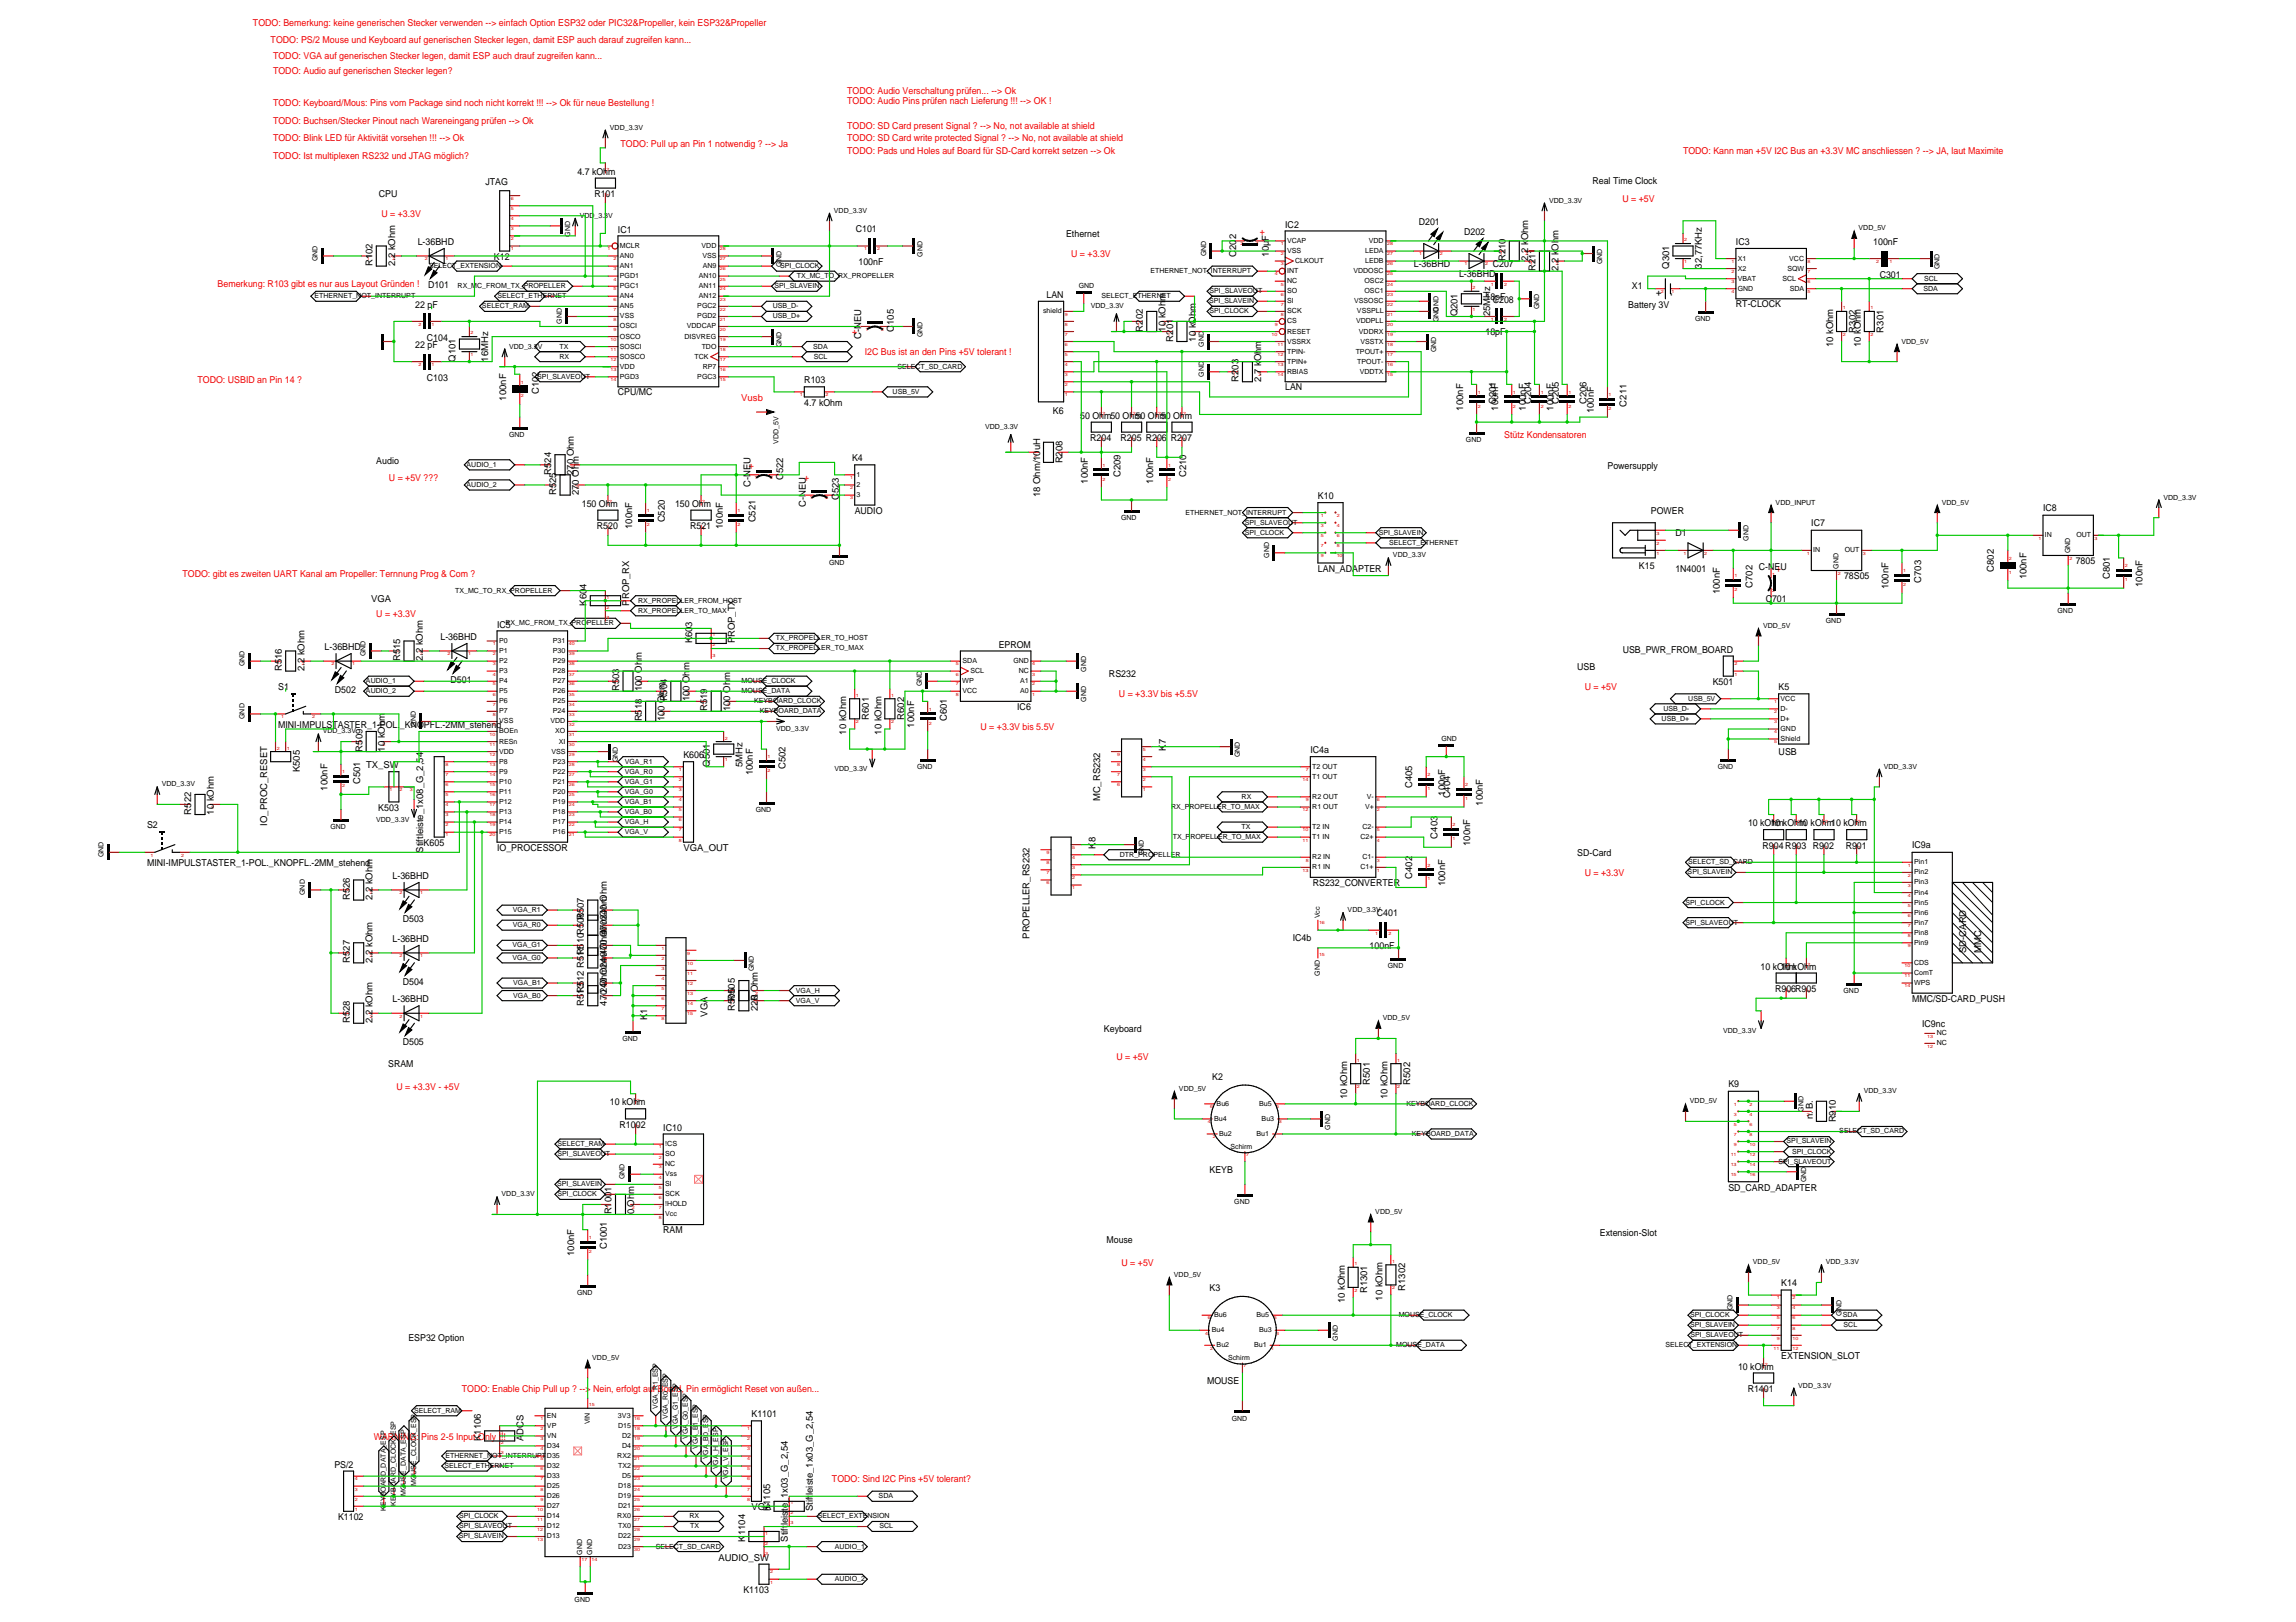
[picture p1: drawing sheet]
<svg xmlns="http://www.w3.org/2000/svg" width="297mm" height="210mm" viewBox="0 0 297 210" stroke-linecap="round" stroke-linejoin="round" font-family="sans-serif">
<defs><g id="words">
<g font-size="1.2" fill="#f00">
<text x="32.7" y="3.3">TODO: Bemerkung: keine generischen Stecker verwenden --&gt; einfach Option ESP32 oder PIC32&amp;Propeller, kein ESP32&amp;Propeller</text>
<text x="35" y="5.6">TODO: PS/2 Mouse und Keyboard auf generischen Stecker legen, damit ESP auch darauf zugreifen kann...</text>
<text x="35.3" y="7.6">TODO: VGA auf generischen Stecker legen, damit ESP auch drauf zugreifen kann...</text>
<text x="35.3" y="9.5">TODO: Audio auf generischen Stecker legen?</text>
<text x="35.3" y="13.8">TODO: Keyboard/Mous: Pins vom Package sind noch nicht korrekt !!! --&gt; Ok für neue Bestellung !</text>
<text x="35.3" y="16">TODO: Buchsen/Stecker Pinout nach Wareneingang prüfen --&gt; Ok</text>
<text x="109.6" y="12.1">TODO: Audio Verschaltung prüfen... --&gt; Ok</text>
<text x="109.6" y="13.4">TODO: Audio Pins prüfen nach Lieferung !!! --&gt; OK !</text>
<text x="109.6" y="16.7">TODO: SD Card present Signal ? --&gt; No, not available at shield</text>
<text x="35.3" y="18.3">TODO: Blink LED für Aktivität vorsehen !!! --&gt; Ok</text>
<text x="35.3" y="20.6">TODO: Ist multiplexen RS232 und JTAG möglich?</text>
<text x="80.3" y="19">TODO: Pull up an Pin 1 notwendig ? --&gt; Ja</text>
<text x="109.6" y="19.9">TODO: Pads und Holes auf Board für SD-Card korrekt setzen --&gt; Ok</text>
<text x="109.6" y="18.3">TODO: SD Card write protected Signal ? --&gt; No, not available at shield</text>
<text x="217.7" y="19.9">TODO: Kann man +5V I2C Bus an +3.3V MC anschliessen ? --&gt; JA, laut Maximite</text>
<text x="49.3" y="28.1">U = +3.3V</text>
<text x="209.9" y="26.1">U = +5V</text>
<text x="138.6" y="33.3">U = +3.3V</text>
<text x="163" y="30.4">+</text>
<text x="28.2" y="37.2">Bemerkung: R103 gibt es nur aus Layout Gründen !</text>
<text x="110.2" y="43.4">+</text>
<text x="111.9" y="46">I2C Bus ist an den Pins +5V tolerant !</text>
<text x="25.5" y="49.6">TODO: USBID an Pin 14 ?</text>
<text x="95.9" y="51.8">Vusb</text>
<text x="194.6" y="56.7">Stütz Kondensatoren</text>
<text x="50.3" y="62.3">U = +5V ???</text>
<text x="96.9" y="60.6">+</text>
<text x="104.1" y="62.3">+</text>
<text x="23.6" y="74.6">TODO: gibt es zweiten UART Kanal am Propeller: Ternnung Prog &amp; Com ?</text>
<text x="229.8" y="74">+</text>
<text x="48.7" y="79.8">U = +3.3V</text>
<text x="205" y="89.3">U = +5V</text>
<text x="126.9" y="94.5">U = +3.3V bis 5.5V</text>
<text x="144.8" y="90.3">U = +3.3V bis +5.5V</text>
<text x="205" y="113.4">U = +3.3V</text>
<text x="144.4" y="137.1">U = +5V</text>
<text x="51.3" y="141.1">U = +3.3V - +5V</text>
<text x="145.1" y="163.8">U = +5V</text>
<text x="59.8" y="180.1">TODO: Enable Chip Pull up ? --&gt; Nein, erfolgt auf Board, Pin ermöglicht Reset von außen...</text>
<text x="48.3" y="186.3">WARNING: Pins 2-5 Input Only !!!</text>
<text x="107.6" y="191.8">TODO: Sind I2C Pins +5V tolerant?</text>
</g>
<g font-size="1.2">
<text x="62.8" y="23.9">JTAG</text>
<text x="74.7" y="22.6">4.7 kOhm</text>
<text x="206" y="23.9">Real Time Clock</text>
<text x="49" y="25.5">CPU</text>
<text x="76.9" y="25.5">R101</text>
<text x="166.3" y="29.4">IC2</text>
<text x="183.6" y="29.1">D201</text>
<text x="48.2" y="34.4" transform="rotate(-90 48.2 34.4)">R102</text>
<text x="51.1" y="34.4" transform="rotate(-90 51.1 34.4)">2.2 kOhm</text>
<text x="54" y="31.7">L-36BHD</text>
<text x="63.9" y="33.7">K12</text>
<text x="79.9" y="30.1">IC1</text>
<text x="110.7" y="30">C101</text>
<text x="111.1" y="34.3">100nF</text>
<text x="137.9" y="30.7">Ethernet</text>
<text x="159.9" y="33.2" transform="rotate(-90 159.9 33.2)">C202</text>
<text x="164.1" y="33.2" transform="rotate(-90 164.1 33.2)">10µF</text>
<text x="182.9" y="34.6">L-36BHD</text>
<text x="188.8" y="35.9">L-36BHD</text>
<text x="189.4" y="30.4">D202</text>
<text x="193.1" y="34.6">C207</text>
<text x="194.8" y="33.8" transform="rotate(-90 194.8 33.8)">R210</text>
<text x="197.7" y="33.8" transform="rotate(-90 197.7 33.8)">2.2 kOhm</text>
<text x="198.7" y="35.1" transform="rotate(-90 198.7 35.1)">R211</text>
<text x="201.6" y="35.1" transform="rotate(-90 201.6 35.1)">2.2 kOhm</text>
<text x="215.9" y="34.8" transform="rotate(-90 215.9 34.8)">Q301</text>
<text x="220.2" y="34.8" transform="rotate(-90 220.2 34.8)">32,77KHz</text>
<text x="224.6" y="31.7">IC3</text>
<text x="242.3" y="31.7">100nF</text>
<text x="243.2" y="35.9">C301</text>
<text x="53.7" y="39.9">22 pF</text>
<text x="55.4" y="37.3">D101</text>
<text x="135.4" y="38.5">LAN</text>
<text x="188.6" y="41" transform="rotate(-90 188.6 41)">Q201</text>
<text x="192.2" y="38.8">18pF</text>
<text x="192.8" y="41" transform="rotate(-90 192.8 41)">25MHz</text>
<text x="193.1" y="39.2">C208</text>
<text x="210.7" y="39.9">Battery 3V</text>
<text x="211.1" y="37.4">X1</text>
<text x="214.9" y="38.4" transform="rotate(-90 214.9 38.4)">+</text>
<text x="216.6" y="38.3" transform="rotate(-90 216.6 38.3)">-</text>
<text x="224.6" y="39.8">RT-CLOCK</text>
<text x="53.7" y="45.1">22 pF</text>
<text x="55.2" y="44.1">C104</text>
<text x="58.9" y="46.8" transform="rotate(-90 58.9 46.8)">Q101</text>
<text x="63.2" y="46.8" transform="rotate(-90 63.2 46.8)">16MHz</text>
<text x="111.4" y="43.8" transform="rotate(-90 111.4 43.8)">C-NEU</text>
<text x="115.7" y="42.9" transform="rotate(-90 115.7 42.9)">C105</text>
<text x="147.8" y="42.9" transform="rotate(-90 147.8 42.9)">R202</text>
<text x="150.8" y="42.9" transform="rotate(-90 150.8 42.9)">10 kOhm</text>
<text x="151.8" y="44.2" transform="rotate(-90 151.8 44.2)">R201</text>
<text x="154.7" y="44.2" transform="rotate(-90 154.7 44.2)">10 kOhm</text>
<text x="192.2" y="43.4">18pF</text>
<text x="237.2" y="44.9" transform="rotate(-90 237.2 44.9)">10 kOhm</text>
<text x="240.1" y="43" transform="rotate(-90 240.1 43)">R302</text>
<text x="240.7" y="44.9" transform="rotate(-90 240.7 44.9)">10 kOhm</text>
<text x="243.7" y="43" transform="rotate(-90 243.7 43)">R301</text>
<text x="55.2" y="49.3">C103</text>
<text x="65.5" y="51.8" transform="rotate(-90 65.5 51.8)">100nF</text>
<text x="69.7" y="51" transform="rotate(-90 69.7 51)">C102</text>
<text x="79.9" y="51.2">CPU/MC</text>
<text x="104.1" y="52.5">4.7 kOhm</text>
<text x="104.1" y="49.6">R103</text>
<text x="136.2" y="53.5">K6</text>
<text x="160.2" y="49.4" transform="rotate(-90 160.2 49.4)">R203</text>
<text x="163.2" y="49.4" transform="rotate(-90 163.2 49.4)">2.7 kOhm</text>
<text x="166.3" y="50.5">LAN</text>
<text x="189.3" y="53.1" transform="rotate(-90 189.3 53.1)">100nF</text>
<text x="193.5" y="52.3" transform="rotate(-90 193.5 52.3)">C201</text>
<text x="193.8" y="53.1" transform="rotate(-90 193.8 53.1)">100nF</text>
<text x="197.4" y="53.1" transform="rotate(-90 197.4 53.1)">100nF</text>
<text x="198.1" y="52.3" transform="rotate(-90 198.1 52.3)">C204</text>
<text x="201" y="53.1" transform="rotate(-90 201 53.1)">100nF</text>
<text x="201.7" y="52.3" transform="rotate(-90 201.7 52.3)">C205</text>
<text x="205.2" y="52.3" transform="rotate(-90 205.2 52.3)">C206</text>
<text x="206.2" y="53.5" transform="rotate(-90 206.2 53.5)">100nF</text>
<text x="210.4" y="52.6" transform="rotate(-90 210.4 52.6)">C211</text>
<text x="48.7" y="60">Audio</text>
<text x="110.2" y="59.7">K4</text>
<text x="137.5" y="60" transform="rotate(-90 137.5 60)">R208</text>
<text x="139.7" y="54.2">50 Ohm50 Ohm</text>
<text x="141.1" y="57.1">R204</text>
<text x="145" y="57.1">R205 R206</text>
<text x="146.9" y="54.2">50 Ohm</text>
<text x="150.2" y="54.2">50 Ohm</text>
<text x="151.5" y="57.1">R207</text>
<text x="71.3" y="61.4" transform="rotate(-90 71.3 61.4)">R524</text>
<text x="72" y="64.1" transform="rotate(-90 72 64.1)">R525</text>
<text x="74.3" y="61.4" transform="rotate(-90 74.3 61.4)">270 Ohm</text>
<text x="74.9" y="64.1" transform="rotate(-90 74.9 64.1)">270 Ohm</text>
<text x="75.3" y="65.6">150 Ohm</text>
<text x="87.3" y="65.6">150 Ohm</text>
<text x="97.1" y="63" transform="rotate(-90 97.1 63)">C-NEU</text>
<text x="101.3" y="62.1" transform="rotate(-90 101.3 62.1)">C522</text>
<text x="104.3" y="65.6" transform="rotate(-90 104.3 65.6)">C-NEU</text>
<text x="108.5" y="64.7" transform="rotate(-90 108.5 64.7)">C523</text>
<text x="134.6" y="64.3" transform="rotate(-90 134.6 64.3)">18 Ohm/10uH</text>
<text x="140.7" y="62.6" transform="rotate(-90 140.7 62.6)">100nF</text>
<text x="145" y="61.7" transform="rotate(-90 145 61.7)">C209</text>
<text x="149.2" y="62.6" transform="rotate(-90 149.2 62.6)">100nF</text>
<text x="153.4" y="61.7" transform="rotate(-90 153.4 61.7)">C210</text>
<text x="170.5" y="64.5">K10</text>
<text x="208" y="60.6">Powersupply</text>
<text x="77.2" y="68.5">R520</text>
<text x="81.8" y="68.4" transform="rotate(-90 81.8 68.4)">100nF</text>
<text x="86" y="67.6" transform="rotate(-90 86 67.6)">C520</text>
<text x="89.3" y="68.5">R521</text>
<text x="93.5" y="68.4" transform="rotate(-90 93.5 68.4)">100nF</text>
<text x="97.7" y="67.6" transform="rotate(-90 97.7 67.6)">C521</text>
<text x="110.6" y="66.5">AUDIO</text>
<text x="213.6" y="66.5">POWER</text>
<text x="216.7" y="69.4">D1</text>
<text x="234.3" y="68.1">IC7</text>
<text x="264.3" y="66.2">IC8</text>
<text x="48" y="77.9">VGA</text>
<text x="170.5" y="74">LAN_ADAPTER</text>
<text x="212" y="73.7">K15</text>
<text x="216.7" y="74">1N4001</text>
<text x="222.5" y="76.9" transform="rotate(-90 222.5 76.9)">100nF</text>
<text x="226.7" y="76.1" transform="rotate(-90 226.7 76.1)">C702</text>
<text x="227.5" y="73.7">C-NEU</text>
<text x="228.4" y="77.9">C701</text>
<text x="238.6" y="75">78S05</text>
<text x="244.3" y="76.2" transform="rotate(-90 244.3 76.2)">100nF</text>
<text x="248.6" y="75.4" transform="rotate(-90 248.6 75.4)">C703</text>
<text x="258" y="74" transform="rotate(-90 258 74)">C802</text>
<text x="262.2" y="75" transform="rotate(-90 262.2 75)">100nF</text>
<text x="268.5" y="73">7805</text>
<text x="272.9" y="75" transform="rotate(-90 272.9 75)">C801</text>
<text x="277.2" y="75.9" transform="rotate(-90 277.2 75.9)">100nF</text>
<text x="57" y="82.8">L-36BHD</text>
<text x="64.3" y="81.2">IC5</text>
<text x="75.9" y="78.4" transform="rotate(-90 75.9 78.4)">K604</text>
<text x="81.4" y="78.4" transform="rotate(-90 81.4 78.4)">PROP_RX</text>
<text x="89.6" y="83.3" transform="rotate(-90 89.6 83.3)">K603</text>
<text x="95.1" y="83.3" transform="rotate(-90 95.1 83.3)">PROP_TX</text>
<text x="129.2" y="83.8">EPROM</text>
<text x="36" y="89.3">S1</text>
<text x="36.4" y="86.8" transform="rotate(-90 36.4 86.8)">R516</text>
<text x="39.4" y="86.8" transform="rotate(-90 39.4 86.8)">2.2 kOhm</text>
<text x="42" y="84.1">L-36BHD</text>
<text x="43.3" y="89.7">D502</text>
<text x="51.8" y="85.6" transform="rotate(-90 51.8 85.6)">R515</text>
<text x="54.7" y="85.6" transform="rotate(-90 54.7 85.6)">2.2 kOhm</text>
<text x="58.3" y="88.3">D501</text>
<text x="80.1" y="89.5" transform="rotate(-90 80.1 89.5)">R503</text>
<text x="83" y="89.5" transform="rotate(-90 83 89.5)">100 Ohm</text>
<text x="143.5" y="87.7">RS232</text>
<text x="204" y="86.7">USB</text>
<text x="209.9" y="84.5">USB_PWR_FROM_BOARD</text>
<text x="221.6" y="88.7">K501</text>
<text x="230.1" y="89.3">K5</text>
<text x="36" y="94.2">MINI-IMPULSTASTER_1-POL._KNOPFL.-2MM_stehend</text>
<text x="83" y="93.4" transform="rotate(-90 83 93.4)">R518</text>
<text x="86" y="93.4" transform="rotate(-90 86 93.4)">100 Ohm</text>
<text x="86.3" y="90.8" transform="rotate(-90 86.3 90.8)">R504</text>
<text x="89.2" y="90.8" transform="rotate(-90 89.2 90.8)">100 Ohm</text>
<text x="91.5" y="92.1" transform="rotate(-90 91.5 92.1)">R519</text>
<text x="94.4" y="92.1" transform="rotate(-90 94.4 92.1)">100 Ohm</text>
<text x="109.5" y="95.1" transform="rotate(-90 109.5 95.1)">10 kOhm</text>
<text x="112.4" y="93.2" transform="rotate(-90 112.4 93.2)">R601</text>
<text x="114" y="95.1" transform="rotate(-90 114 95.1)">10 kOhm</text>
<text x="117" y="93.2" transform="rotate(-90 117 93.2)">R602</text>
<text x="118.3" y="94.1" transform="rotate(-90 118.3 94.1)">100nF</text>
<text x="122.5" y="93.3" transform="rotate(-90 122.5 93.3)">C601</text>
<text x="131.6" y="91.9">IC6</text>
<text x="38.8" y="99.9" transform="rotate(-90 38.8 99.9)">K505</text>
<text x="46.6" y="101.5" transform="rotate(-90 46.6 101.5)">C501</text>
<text x="46.9" y="97.3" transform="rotate(-90 46.9 97.3)">R509</text>
<text x="47.4" y="99.4">TX_SW</text>
<text x="49.8" y="97.3" transform="rotate(-90 49.8 97.3)">10 kOhm</text>
<text x="88.4" y="98.1">K606</text>
<text x="91.8" y="99.2" transform="rotate(-90 91.8 99.2)">Q501</text>
<text x="96.1" y="99.2" transform="rotate(-90 96.1 99.2)">5MHz</text>
<text x="97.4" y="100.4" transform="rotate(-90 97.4 100.4)">100nF</text>
<text x="101.6" y="99.5" transform="rotate(-90 101.6 99.5)">C502</text>
<text x="150.8" y="97.1" transform="rotate(-90 150.8 97.1)">K7</text>
<text x="169.5" y="97.4">IC4a</text>
<text x="230.1" y="97.7">USB</text>
<text x="19" y="107.2">S2</text>
<text x="24.7" y="105.4" transform="rotate(-90 24.7 105.4)">R522</text>
<text x="27.7" y="105.4" transform="rotate(-90 27.7 105.4)">10 kOhm</text>
<text x="34.5" y="106.8" transform="rotate(-90 34.5 106.8)">IO_PROC_RESET</text>
<text x="42.4" y="102.3" transform="rotate(-90 42.4 102.3)">100nF</text>
<text x="48.9" y="105">K503</text>
<text x="142.3" y="103.7" transform="rotate(-90 142.3 103.7)">MC_RS232</text>
<text x="182.7" y="102" transform="rotate(-90 182.7 102)">C405</text>
<text x="186.9" y="103" transform="rotate(-90 186.9 103)">100nF</text>
<text x="187.6" y="103.3" transform="rotate(-90 187.6 103.3)">C404</text>
<text x="191.8" y="104.3" transform="rotate(-90 191.8 104.3)">100nF</text>
<text x="226.1" y="106.9">10 kOhm</text>
<text x="229.1" y="106.9">10 kOhm</text>
<text x="232.7" y="106.9">10 kOhm10 kOhm</text>
<text x="19" y="112.1">MINI-IMPULSTASTER_1-POL._KNOPFL.-2MM_stehend</text>
<text x="50.8" y="113.7">L-36BHD</text>
<text x="54.8" y="110.4" transform="rotate(-90 54.8 110.4)">Stiftleiste_1x08_G_2,54</text>
<text x="54.8" y="109.5">K605</text>
<text x="64.3" y="110.1">IO_PROCESSOR</text>
<text x="88.4" y="110.1">VGA_OUT</text>
<text x="141.7" y="109.8" transform="rotate(-90 141.7 109.8)">K8</text>
<text x="182.7" y="113.7" transform="rotate(-90 182.7 113.7)">C402</text>
<text x="186" y="108.5" transform="rotate(-90 186 108.5)">C403</text>
<text x="190.2" y="109.5" transform="rotate(-90 190.2 109.5)">100nF</text>
<text x="204" y="110.8">SD-Card</text>
<text x="228" y="109.8">R904 R903 R902</text>
<text x="238.8" y="109.8">R901</text>
<text x="247.4" y="109.8">IC9a</text>
<text x="45.3" y="116.5" transform="rotate(-90 45.3 116.5)">R526</text>
<text x="48.2" y="116.5" transform="rotate(-90 48.2 116.5)">2.2 kOhm</text>
<text x="52.1" y="119.3">D503</text>
<text x="75.5" y="119.1" transform="rotate(-90 75.5 119.1)">R507</text>
<text x="169.8" y="114.7">RS232_CONVERTER</text>
<text x="178.1" y="118.6">C401</text>
<text x="186.9" y="114.7" transform="rotate(-90 186.9 114.7)">100nF</text>
<text x="45.3" y="124.6" transform="rotate(-90 45.3 124.6)">R527</text>
<text x="48.2" y="124.6" transform="rotate(-90 48.2 124.6)">2.2 kOhm</text>
<text x="50.8" y="121.9">L-36BHD</text>
<text x="75.5" y="123.6" transform="rotate(-90 75.5 123.6)">R510R508</text>
<text x="78.5" y="121" transform="rotate(-90 78.5 121)">470 Ohm</text>
<text x="133.2" y="121.5" transform="rotate(-90 133.2 121.5)">PROPELLER_RS232</text>
<text x="167.2" y="121.8">IC4b</text>
<text x="177.2" y="122.8">100nF</text>
<text x="227.8" y="125.5">10 kOhm</text>
<text x="230.4" y="125.5">10 kOhm</text>
<text x="254.4" y="123.3" transform="rotate(-90 254.4 123.3)">SD-CARD</text>
<text x="256.3" y="123.3" transform="rotate(-90 256.3 123.3)">MMC</text>
<text x="50.8" y="129.7">L-36BHD</text>
<text x="52.1" y="127.4">D504</text>
<text x="75.5" y="130.2" transform="rotate(-90 75.5 130.2)">R513</text>
<text x="75.5" y="128.5" transform="rotate(-90 75.5 128.5)">R512 R511</text>
<text x="78.5" y="130.2" transform="rotate(-90 78.5 130.2)">470 Ohm240 Ohm</text>
<text x="78.5" y="128.5" transform="rotate(-90 78.5 128.5)">240 Ohm470 Ohm240 Ohm</text>
<text x="91.5" y="131.6" transform="rotate(-90 91.5 131.6)">VGA</text>
<text x="95.1" y="130.8" transform="rotate(-90 95.1 130.8)">R506</text>
<text x="95.1" y="129.5" transform="rotate(-90 95.1 129.5)">R505</text>
<text x="98" y="130.8" transform="rotate(-90 98 130.8)">220 Ohm</text>
<text x="98" y="129.5" transform="rotate(-90 98 129.5)">R</text>
<text x="229.7" y="128.4">R906R905</text>
<text x="247.4" y="129.6">MMC/SD-CARD_PUSH</text>
<text x="45.3" y="132.4" transform="rotate(-90 45.3 132.4)">R528</text>
<text x="48.2" y="132.4" transform="rotate(-90 48.2 132.4)">2.2 kOhm</text>
<text x="52.1" y="135.2">D505</text>
<text x="83.7" y="132" transform="rotate(-90 83.7 132)">K1</text>
<text x="142.8" y="133.6">Keyboard</text>
<text x="248.7" y="132.9">IC9nc</text>
<text x="50.2" y="138">SRAM</text>
<text x="78.9" y="143">10 kOhm</text>
<text x="156.8" y="139.7">K2</text>
<text x="174.3" y="142.3" transform="rotate(-90 174.3 142.3)">10 kOhm</text>
<text x="177.2" y="140.4" transform="rotate(-90 177.2 140.4)">R501</text>
<text x="179.5" y="142.3" transform="rotate(-90 179.5 142.3)">10 kOhm</text>
<text x="182.4" y="140.4" transform="rotate(-90 182.4 140.4)">R502</text>
<text x="223.6" y="140.7">K9</text>
<text x="80.2" y="146">R1002</text>
<text x="85.8" y="146.3">IC10</text>
<text x="234.5" y="144.9" transform="rotate(-90 234.5 144.9)">n. B.</text>
<text x="237.5" y="145.2" transform="rotate(-90 237.5 145.2)">R910</text>
<text x="156.5" y="151.8">KEYB</text>
<text x="223.6" y="154.1">SD_CARD_ADAPTER</text>
<text x="78.5" y="161.7" transform="rotate(-90 78.5 161.7)">C1001</text>
<text x="79.1" y="157.2" transform="rotate(-90 79.1 157.2)">R1001</text>
<text x="82.1" y="157.2" transform="rotate(-90 82.1 157.2)">0 Ohm</text>
<text x="85.8" y="159.6">RAM</text>
<text x="143.2" y="160.9">Mouse</text>
<text x="207" y="159.9">Extension-Slot</text>
<text x="74.3" y="162.5" transform="rotate(-90 74.3 162.5)">100nF</text>
<text x="156.5" y="167.1">K3</text>
<text x="176.9" y="167.4" transform="rotate(-90 176.9 167.4)">R1301</text>
<text x="181.8" y="167" transform="rotate(-90 181.8 167)">R1302</text>
<text x="230.4" y="166.4">K14</text>
<text x="52.8" y="173.5">ESP32 Option</text>
<text x="174" y="168.6" transform="rotate(-90 174 168.6)">10 kOhm</text>
<text x="178.9" y="168.3" transform="rotate(-90 178.9 168.3)">10 kOhm</text>
<text x="156.2" y="179.1">MOUSE</text>
<text x="224.9" y="177.2">10 kOhm</text>
<text x="230.4" y="175.9">EXTENSION_SLOT</text>
<text x="97.2" y="183.4">K1101</text>
<text x="226.1" y="180.2">R1401</text>
<text x="43.3" y="189.9">PS/2</text>
<text x="62.2" y="186.5" transform="rotate(-90 62.2 186.5)">K1106</text>
<text x="67.7" y="186.5" transform="rotate(-90 67.7 186.5)">ADCS</text>
<text x="43.7" y="196.8">K1102</text>
<text x="97.2" y="195.4">VGA</text>
<text x="99.7" y="195.6" transform="rotate(-90 99.7 195.6)">K1105</text>
<text x="105.2" y="195.6" transform="rotate(-90 105.2 195.6)">Stiftleiste_1x03_G_2,54</text>
<text x="92.9" y="202">AUDIO_SW</text>
<text x="96.4" y="199.5" transform="rotate(-90 96.4 199.5)">K1104</text>
<text x="101.9" y="199.5" transform="rotate(-90 101.9 199.5)">Stiftleiste_1x03_G_2,54</text>
<text x="96.2" y="206.2">K1103</text>
</g>
<g font-size=".9">
<text x="78.9" y="16.8">VDD_3.3V</text>
<text x="75" y="28.2">VDD_3.3V</text>
<text x="107.9" y="27.5">VDD_3.3V</text>
<text x="200.4" y="26.2">VDD_3.3V</text>
<text x="240.5" y="29.8">VDD_5V</text>
<text x="41.1" y="33.8" transform="rotate(-90 41.1 33.8)">GND</text>
<text x="55.5" y="34.7">SELECT_EXTENSION</text>
<text x="73.7" y="30.6" transform="rotate(-90 73.7 30.6)">GND</text>
<text x="80.2" y="34.7">AN1</text>
<text x="80.2" y="33.4">AN0</text>
<text x="80.2" y="32.1">MCLR</text>
<text x="90.8" y="32.1">VDD</text>
<text x="90.9" y="33.4">VSS</text>
<text x="90.9" y="34.7">AN9</text>
<text x="100.9" y="34.7">SPI_CLOCK</text>
<text x="101.1" y="34.5" transform="rotate(-90 101.1 34.5)">GND</text>
<text x="119.3" y="33.2" transform="rotate(-90 119.3 33.2)">GND</text>
<text x="148.8" y="35.3">ETHERNET_NOT_INTERRUPT</text>
<text x="156.1" y="33.1" transform="rotate(-90 156.1 33.1)">GND</text>
<text x="166.5" y="35.3">INT</text>
<text x="166.5" y="32.7">VSS</text>
<text x="166.5" y="31.4">VCAP</text>
<text x="167.6" y="34">CLKOUT</text>
<text x="175.1" y="35.3">VDDOSC</text>
<text x="176.6" y="34">LEDB</text>
<text x="176.6" y="32.7">LEDA</text>
<text x="177.1" y="31.4">VDD</text>
<text x="207.3" y="34.2" transform="rotate(-90 207.3 34.2)">GND</text>
<text x="224.8" y="35">X2</text>
<text x="224.8" y="33.7">X1</text>
<text x="231.2" y="35">SQW</text>
<text x="231.5" y="33.7">VCC</text>
<text x="250.9" y="34.8" transform="rotate(-90 250.9 34.8)">GND</text>
<text x="40.7" y="38.6">ETHERNET_NOT_INTERRUPT</text>
<text x="59.2" y="37.3">RX_MC_FROM_TX_PROPELLER</text>
<text x="62.4" y="39.9">SELECT_RAM</text>
<text x="64.3" y="38.6">SELECT_ETHERNET</text>
<text x="72.7" y="41.9" transform="rotate(-90 72.7 41.9)">GND</text>
<text x="80.2" y="41.2">VSS</text>
<text x="80.2" y="39.9">AN5</text>
<text x="80.2" y="38.6">AN4</text>
<text x="80.2" y="37.3">PGC1</text>
<text x="80.2" y="36">PGD1</text>
<text x="90.2" y="41.2">PGD2</text>
<text x="90.2" y="39.9">PGC2</text>
<text x="90.4" y="38.6">AN12</text>
<text x="90.4" y="37.3">AN11</text>
<text x="90.4" y="36">AN10</text>
<text x="100" y="39.9">USB_D-</text>
<text x="100" y="41.2">USB_D+</text>
<text x="100.2" y="37.3">SPI_SLAVEIN</text>
<text x="103.1" y="36">TX_MC_TO_RX_PROPELLER</text>
<text x="134.9" y="40.6">shield</text>
<text x="139.6" y="37.3">GND</text>
<text x="141.1" y="39.9">VDD_3.3V</text>
<text x="142.5" y="38.6">SELECT_ETHERNET</text>
<text x="156.4" y="39.2">SPI_SLAVEIN</text>
<text x="156.5" y="40.6">SPI_CLOCK</text>
<text x="156.5" y="38">SPI_SLAVEOUT</text>
<text x="166.5" y="41.8">CS</text>
<text x="166.5" y="40.6">SCK</text>
<text x="166.5" y="39.2">SI</text>
<text x="166.5" y="38">SO</text>
<text x="166.5" y="36.6">NC</text>
<text x="175.2" y="39.2">VSSOSC</text>
<text x="175.4" y="41.8">VDDPLL</text>
<text x="175.6" y="40.6">VSSPLL</text>
<text x="176.5" y="38">OSC1</text>
<text x="176.5" y="36.6">OSC2</text>
<text x="186.1" y="41.7" transform="rotate(-90 186.1 41.7)">GND</text>
<text x="186.1" y="40.4" transform="rotate(-90 186.1 40.4)">GND</text>
<text x="199.1" y="40" transform="rotate(-90 199.1 40)">GND</text>
<text x="219.3" y="41.6">GND</text>
<text x="224.8" y="37.6">GND</text>
<text x="224.8" y="36.3">VBAT</text>
<text x="230.6" y="36.3">SCL</text>
<text x="231.5" y="37.6">SDA</text>
<text x="248.8" y="37.6">SDA</text>
<text x="248.9" y="36.3">SCL</text>
<text x="65.9" y="45.1">VDD_3.3V</text>
<text x="72.4" y="45.1">TX</text>
<text x="72.4" y="46.4">RX</text>
<text x="80.2" y="47.7">VDD</text>
<text x="80.2" y="46.4">SOSCO</text>
<text x="80.2" y="45.1">SOSCI</text>
<text x="80.2" y="43.8">OSCO</text>
<text x="80.2" y="42.5">OSCI</text>
<text x="88.6" y="43.8">DISVREG</text>
<text x="88.9" y="42.5">VDDCAP</text>
<text x="89.9" y="46.4">TCK</text>
<text x="90.8" y="45.1">TDO</text>
<text x="90.9" y="47.7">RP7</text>
<text x="101.1" y="44.9" transform="rotate(-90 101.1 44.9)">GND</text>
<text x="105.2" y="45.1">SDA</text>
<text x="105.3" y="46.4">SCL</text>
<text x="116.1" y="47.7">SELECT_SD_CARD</text>
<text x="119.3" y="43.6" transform="rotate(-90 119.3 43.6)">GND</text>
<text x="155.7" y="44.9" transform="rotate(-90 155.7 44.9)">GND</text>
<text x="166.5" y="47.1">TPIN+</text>
<text x="166.5" y="45.8">TPIN-</text>
<text x="166.5" y="44.5">VSSRX</text>
<text x="166.5" y="43.2">RESET</text>
<text x="175.4" y="45.8">TPOUT+</text>
<text x="175.6" y="47.1">TPOUT-</text>
<text x="175.8" y="43.2">VDDRX</text>
<text x="176" y="44.5">VSSTX</text>
<text x="185.8" y="45.6" transform="rotate(-90 185.8 45.6)">GND</text>
<text x="246" y="44.5">VDD_5V</text>
<text x="69.5" y="49">SPI_SLAVEOUT</text>
<text x="80.2" y="49">PGD3</text>
<text x="90.2" y="49">PGC3</text>
<text x="115.5" y="51">USB_5V</text>
<text x="155.7" y="48.8" transform="rotate(-90 155.7 48.8)">GND</text>
<text x="166.5" y="48.4">RBIAS</text>
<text x="175.9" y="48.4">VDDTX</text>
<text x="65.9" y="56.6">GND</text>
<text x="100.7" y="57.4" transform="rotate(-90 100.7 57.4)">VDD_5V</text>
<text x="127.4" y="55.5">VDD_3.3V</text>
<text x="189.7" y="57.2">GND</text>
<text x="60.4" y="63">AUDIO_2</text>
<text x="60.4" y="60.4">AUDIO_1</text>
<text x="110.8" y="64.3">3</text>
<text x="110.8" y="63">2</text>
<text x="110.8" y="61.7">1</text>
<text x="229.7" y="65.3">VDD_INPUT</text>
<text x="251.2" y="65.3">VDD_5V</text>
<text x="279.9" y="64.6">VDD_3.3V</text>
<text x="145" y="67.3">GND</text>
<text x="153.4" y="66.6">ETHERNET_NOT_INTERRUPT</text>
<text x="161" y="69.2">SPI_CLOCK</text>
<text x="161" y="67.9">SPI_SLAVEOUT</text>
<text x="178.4" y="69.2">SPI_SLAVEIN</text>
<text x="179.7" y="70.5">SELECT_ETHERNET</text>
<text x="226.2" y="70" transform="rotate(-90 226.2 70)">GND</text>
<text x="234.6" y="71.5">IN</text>
<text x="238.7" y="71.5">OUT</text>
<text x="264.6" y="69.5">IN</text>
<text x="267.8" y="71.6" transform="rotate(-90 267.8 71.6)">GND</text>
<text x="268.6" y="69.5">OUT</text>
<text x="58.9" y="76.7">TX_MC_TO_RX_PROPELLER</text>
<text x="82.6" y="78">RX_PROPELLER_FROM_HOST</text>
<text x="107.3" y="73.2">GND</text>
<text x="164.2" y="72.2" transform="rotate(-90 164.2 72.2)">GND</text>
<text x="180.2" y="72.1">VDD_3.3V</text>
<text x="237.8" y="73.6" transform="rotate(-90 237.8 73.6)">GND</text>
<text x="64.6" y="83.2">P0</text>
<text x="65.4" y="80.9">RX_MC_FROM_TX_PROPELLER</text>
<text x="71.5" y="83.2">P31</text>
<text x="82.6" y="79.3">RX_PROPELLER_TO_MAX</text>
<text x="100.4" y="82.9">TX_PROPELLER_TO_HOST</text>
<text x="228.1" y="81.2">VDD_5V</text>
<text x="236.2" y="80.6">GND</text>
<text x="266.2" y="79.4">GND</text>
<text x="31.6" y="86.2" transform="rotate(-90 31.6 86.2)">GND</text>
<text x="47.3" y="84.9" transform="rotate(-90 47.3 84.9)">GND</text>
<text x="47.3" y="89.7">AUDIO_2</text>
<text x="47.3" y="88.4">AUDIO_1</text>
<text x="64.6" y="89.7">P5</text>
<text x="64.6" y="88.4">P4</text>
<text x="64.6" y="87.1">P3</text>
<text x="64.6" y="85.8">P2</text>
<text x="64.6" y="84.5">P1</text>
<text x="71.5" y="89.7">P26</text>
<text x="71.5" y="88.4">P27</text>
<text x="71.5" y="87.1">P28</text>
<text x="71.5" y="85.8">P29</text>
<text x="71.5" y="84.5">P30</text>
<text x="95.9" y="89.7">MOUSE_DATA</text>
<text x="95.9" y="88.4">MOUSE_CLOCK</text>
<text x="100.4" y="84.2">TX_PROPELLER_TO_MAX</text>
<text x="119.3" y="88.8" transform="rotate(-90 119.3 88.8)">GND</text>
<text x="124.5" y="88.4">WP</text>
<text x="124.5" y="85.8">SDA</text>
<text x="124.5" y="89.7">VCC</text>
<text x="125.6" y="87.1">SCL</text>
<text x="131.1" y="85.8">GND</text>
<text x="131.8" y="87.1">NC</text>
<text x="132" y="88.4">A1</text>
<text x="132" y="89.7">A0</text>
<text x="140.5" y="86.9" transform="rotate(-90 140.5 86.9)">GND</text>
<text x="31.6" y="93" transform="rotate(-90 31.6 93)">GND</text>
<text x="41.8" y="94.9">VDD_3.3V</text>
<text x="53.8" y="94" transform="rotate(-90 53.8 94)">GND</text>
<text x="64.6" y="94.9">BOEn</text>
<text x="64.6" y="93.6">VSS</text>
<text x="64.6" y="92.3">P7</text>
<text x="64.6" y="91">P6</text>
<text x="71.2" y="93.6">VDD</text>
<text x="71.5" y="92.3">P24</text>
<text x="71.5" y="91">P25</text>
<text x="71.8" y="94.9">XO</text>
<text x="97.6" y="91">KEYBOARD_CLOCK</text>
<text x="98.3" y="92.3">KEYBOARD_DATA</text>
<text x="100.4" y="94.6">VDD_3.3V</text>
<text x="140.5" y="90.8" transform="rotate(-90 140.5 90.8)">GND</text>
<text x="186.5" y="95.8">GND</text>
<text x="215" y="93.3">USB_D+</text>
<text x="215.2" y="92">USB_D-</text>
<text x="218.4" y="90.7">USB_5V</text>
<text x="230.4" y="90.7">VCC</text>
<text x="230.4" y="94.6">GND</text>
<text x="230.4" y="93.3">D+</text>
<text x="230.4" y="92">D-</text>
<text x="230.4" y="95.9">Shield</text>
<text x="20.9" y="101.7">VDD_3.3V</text>
<text x="64.6" y="101.4">P10</text>
<text x="64.6" y="100.1">P9</text>
<text x="64.6" y="98.8">P8</text>
<text x="64.6" y="97.5">VDD</text>
<text x="64.6" y="96.2">RESn</text>
<text x="71.3" y="97.5">VSS</text>
<text x="71.5" y="101.4">P21</text>
<text x="71.5" y="100.1">P22</text>
<text x="71.5" y="98.8">P23</text>
<text x="72.3" y="96.2">XI</text>
<text x="79.9" y="98.6" transform="rotate(-90 79.9 98.6)">GND</text>
<text x="80.8" y="101.4">VGA_G1</text>
<text x="80.8" y="100.1">VGA_R0</text>
<text x="80.8" y="98.8">VGA_R1</text>
<text x="107.9" y="99.8">VDD_3.3V</text>
<text x="118.6" y="99.5">GND</text>
<text x="160.4" y="98" transform="rotate(-90 160.4 98)">GND</text>
<text x="169.8" y="100.8">T1 OUT</text>
<text x="169.8" y="99.5">T2 OUT</text>
<text x="222.2" y="99.5">GND</text>
<text x="243.7" y="99.5">VDD_3.3V</text>
<text x="42.8" y="107.3">GND</text>
<text x="48.7" y="106.3">VDD_3.3V</text>
<text x="64.6" y="108">P15</text>
<text x="64.6" y="106.6">P14</text>
<text x="64.6" y="105.3">P13</text>
<text x="64.6" y="104">P12</text>
<text x="64.6" y="102.7">P11</text>
<text x="71.5" y="108">P16</text>
<text x="71.5" y="106.6">P17</text>
<text x="71.5" y="105.3">P18</text>
<text x="71.5" y="104">P19</text>
<text x="71.5" y="102.7">P20</text>
<text x="80.8" y="108">VGA_V</text>
<text x="80.8" y="106.6">VGA_H</text>
<text x="80.8" y="105.3">VGA_B0</text>
<text x="80.8" y="104">VGA_B1</text>
<text x="80.8" y="102.7">VGA_G0</text>
<text x="97.8" y="105.1">GND</text>
<text x="151.5" y="104.7">RX_PROPELLER_TO_MAX</text>
<text x="160.6" y="107.3">TX</text>
<text x="160.6" y="103.4">RX</text>
<text x="169.8" y="104.7">R1 OUT</text>
<text x="169.8" y="107.3">T2 IN</text>
<text x="169.8" y="103.4">R2 OUT</text>
<text x="176.3" y="107.3">C2-</text>
<text x="176.6" y="104.7">V+</text>
<text x="176.8" y="103.4">V-</text>
<text x="13.4" y="111" transform="rotate(-90 13.4 111)">GND</text>
<text x="144.9" y="110.9">DTR_PROPELLER</text>
<text x="148" y="110.7" transform="rotate(-90 148 110.7)">GND</text>
<text x="151.7" y="108.6">TX_PROPELLER_TO_MAX</text>
<text x="169.8" y="112.5">R1 IN</text>
<text x="169.8" y="108.6">T1 IN</text>
<text x="169.8" y="111.2">R2 IN</text>
<text x="176" y="108.6">C2+</text>
<text x="176" y="112.5">C1+</text>
<text x="176.3" y="111.2">C1-</text>
<text x="218.3" y="113.2">SPI_SLAVEIN</text>
<text x="218.4" y="111.8">SELECT_SD_CARD</text>
<text x="247.6" y="113.2">Pin2</text>
<text x="247.6" y="111.8">Pin1</text>
<text x="39.4" y="115.8" transform="rotate(-90 39.4 115.8)">GND</text>
<text x="66.4" y="120">VGA_R0</text>
<text x="66.4" y="118">VGA_R1</text>
<text x="170.8" y="118.8" transform="rotate(-90 170.8 118.8)">Vcc</text>
<text x="174.3" y="118">VDD_3.3V</text>
<text x="218" y="117.1">SPI_CLOCK</text>
<text x="218" y="119.7">SPI_SLAVEOUT</text>
<text x="247.6" y="119.7">Pin7</text>
<text x="247.6" y="118.4">Pin6</text>
<text x="247.6" y="117.1">Pin5</text>
<text x="247.6" y="115.8">Pin4</text>
<text x="247.6" y="114.4">Pin3</text>
<text x="66.3" y="124.2">VGA_G0</text>
<text x="66.3" y="122.6">VGA_G1</text>
<text x="97.5" y="125.7" transform="rotate(-90 97.5 125.7)">GND</text>
<text x="179.6" y="125.2">GND</text>
<text x="247.6" y="124.9">CDS</text>
<text x="247.6" y="122.3">Pin9</text>
<text x="247.6" y="121">Pin8</text>
<text x="66.4" y="129.1">VGA_B0</text>
<text x="66.4" y="127.5">VGA_B1</text>
<text x="103" y="129.8">VGA_V</text>
<text x="103" y="128.5">VGA_H</text>
<text x="170.8" y="126.3" transform="rotate(-90 170.8 126.3)">GND</text>
<text x="238.5" y="128.5">GND</text>
<text x="247.6" y="127.5">WPS</text>
<text x="247.6" y="126.2">ComT</text>
<text x="80.5" y="134.7">GND</text>
<text x="178.9" y="132">VDD_5V</text>
<text x="222.9" y="133.7">VDD_3.3V</text>
<text x="250.6" y="135.3">NC</text>
<text x="250.6" y="134">NC</text>
<text x="152.5" y="141.1">VDD_5V</text>
<text x="157.4" y="143.1">Bu6</text>
<text x="162.9" y="143.1">Bu5</text>
<text x="181.9" y="143.1">KEYBOARD_CLOCK</text>
<text x="218.6" y="142.8">VDD_5V</text>
<text x="233.3" y="143.9" transform="rotate(-90 233.3 143.9)">GND</text>
<text x="241.1" y="141.5">VDD_3.3V</text>
<text x="72.1" y="149.6">SPI_SLAVEOUT</text>
<text x="72.1" y="148.3">SELECT_RAM</text>
<text x="86.1" y="149.6">SO</text>
<text x="86.1" y="148.3">!CS</text>
<text x="157.1" y="145.1">Bu4</text>
<text x="157.7" y="147">Bu2</text>
<text x="159.2" y="148.6">Schirm</text>
<text x="162.6" y="147">Bu1</text>
<text x="163.2" y="145.1">Bu3</text>
<text x="172.1" y="146.2" transform="rotate(-90 172.1 146.2)">GND</text>
<text x="182.7" y="147">KEYBOARD_DATA</text>
<text x="231.1" y="148">SPI_SLAVEIN</text>
<text x="231.9" y="149.3">SPI_CLOCK</text>
<text x="238" y="146.7">SELECT_SD_CARD</text>
<text x="64.9" y="154.8">VDD_3.3V</text>
<text x="72.1" y="153.5">SPI_SLAVEIN</text>
<text x="72.1" y="154.8">SPI_CLOCK</text>
<text x="80.8" y="152.6" transform="rotate(-90 80.8 152.6)">GND</text>
<text x="86.1" y="154.8">SCK</text>
<text x="86.1" y="153.5">SI</text>
<text x="86.1" y="152.2">Vss</text>
<text x="86.1" y="150.9">NC</text>
<text x="159.7" y="155.9">GND</text>
<text x="230.1" y="150.6">SPI_SLAVEOUT</text>
<text x="233.7" y="153" transform="rotate(-90 233.7 153)">GND</text>
<text x="86.1" y="157.4">Vcc</text>
<text x="86.1" y="156.1">!HOLD</text>
<text x="177.9" y="157.1">VDD_5V</text>
<text x="74.7" y="167.6">GND</text>
<text x="151.9" y="165.2">VDD_5V</text>
<text x="226.8" y="163.6">VDD_5V</text>
<text x="236.2" y="163.6">VDD_3.3V</text>
<text x="156.8" y="172.4">Bu4</text>
<text x="157.1" y="170.5">Bu6</text>
<text x="162.6" y="170.5">Bu5</text>
<text x="162.9" y="172.4">Bu3</text>
<text x="173.1" y="173.5" transform="rotate(-90 173.1 173.5)">GND</text>
<text x="181" y="170.5">MOUSE_CLOCK</text>
<text x="218.7" y="171.7">SPI_SLAVEIN</text>
<text x="218.7" y="170.5">SPI_CLOCK</text>
<text x="218.7" y="173.1">SPI_SLAVEOUT</text>
<text x="224.1" y="169.5" transform="rotate(-90 224.1 169.5)">GND</text>
<text x="238.2" y="170.3" transform="rotate(-90 238.2 170.3)">GND</text>
<text x="238.4" y="170.5">SDA</text>
<text x="238.5" y="171.7">SCL</text>
<text x="76.6" y="176">VDD_5V</text>
<text x="157.4" y="174.3">Bu2</text>
<text x="158.9" y="176">Schirm</text>
<text x="162.2" y="174.3">Bu1</text>
<text x="180.6" y="174.3">MOUSE_DATA</text>
<text x="215.5" y="174.3">SELECT_EXTENSION</text>
<text x="232.6" y="179.6">VDD_3.3V</text>
<text x="53.6" y="182.8">SELECT_RAM</text>
<text x="70.8" y="184.8">VP</text>
<text x="70.8" y="183.5">EN</text>
<text x="76.3" y="184.3" transform="rotate(-90 76.3 184.3)">VIN</text>
<text x="79.9" y="183.5">3V3</text>
<text x="80" y="184.8">D15</text>
<text x="85.1" y="182.3" transform="rotate(-90 85.1 182.3)">VGA_R1_ESP</text>
<text x="86.4" y="183.6" transform="rotate(-90 86.4 183.6)">VGA_R0_ESP</text>
<text x="87.7" y="184.9" transform="rotate(-90 87.7 184.9)">VGA_G1_ESP</text>
<text x="159.4" y="183.9">GND</text>
<text x="57.5" y="190">SELECT_ETHERNET</text>
<text x="57.6" y="188.7">ETHERNET_NOT_INTERRUPT</text>
<text x="70.8" y="191.3">D33</text>
<text x="70.8" y="186.1">VN</text>
<text x="70.8" y="187.4">D34</text>
<text x="70.8" y="188.7">D35</text>
<text x="70.8" y="190">D32</text>
<text x="79.9" y="188.7">RX2</text>
<text x="80" y="190">TX2</text>
<text x="80.5" y="191.3">D5</text>
<text x="80.5" y="187.4">D4</text>
<text x="80.5" y="186.1">D2</text>
<text x="89" y="186.2" transform="rotate(-90 89 186.2)">VGA_G0_ESP</text>
<text x="90.3" y="187.5" transform="rotate(-90 90.3 187.5)">VGA_B1_ESP</text>
<text x="91.6" y="188.8" transform="rotate(-90 91.6 188.8)">VGA_B0_ESP</text>
<text x="92.9" y="190.1" transform="rotate(-90 92.9 190.1)">VGA_H_ESP</text>
<text x="94.2" y="191.5" transform="rotate(-90 94.2 191.5)">VGA_V_ESP</text>
<text x="49.9" y="195.5" transform="rotate(-90 49.9 195.5)">KEYBOARD_DATA_ESP</text>
<text x="51.2" y="194.9" transform="rotate(-90 51.2 194.9)">KEYBOARD_CLOCK_ESP</text>
<text x="52.5" y="193.6" transform="rotate(-90 52.5 193.6)">MOUSE_DATA_ESP</text>
<text x="53.8" y="192.3" transform="rotate(-90 53.8 192.3)">MOUSE_CLOCK_ESP</text>
<text x="59.4" y="196.5">SPI_CLOCK</text>
<text x="59.4" y="197.8">SPI_SLAVEOUT</text>
<text x="70.8" y="192.6">D25</text>
<text x="70.8" y="193.9">D26</text>
<text x="70.8" y="195.2">D27</text>
<text x="70.8" y="196.5">D14</text>
<text x="70.8" y="197.8">D12</text>
<text x="79.9" y="196.5">RX0</text>
<text x="80" y="197.8">TX0</text>
<text x="80" y="195.2">D21</text>
<text x="80" y="193.9">D19</text>
<text x="80" y="192.6">D18</text>
<text x="89.2" y="196.5">RX</text>
<text x="89.3" y="197.8">TX</text>
<text x="105.8" y="196.5">SELECT_EXTENSION</text>
<text x="113.7" y="193.9">SDA</text>
<text x="113.8" y="197.8">SCL</text>
<text x="59.4" y="199.1">SPI_SLAVEIN</text>
<text x="70.8" y="199.1">D13</text>
<text x="75.3" y="201.2" transform="rotate(-90 75.3 201.2)">GND</text>
<text x="76.6" y="201.2" transform="rotate(-90 76.6 201.2)">GND</text>
<text x="80" y="199.1">D22</text>
<text x="80" y="200.4">D23</text>
<text x="84.9" y="200.4">SELECT_SD_CARD</text>
<text x="108" y="200.4">AUDIO_1</text>
<text x="74.3" y="207.3">GND</text>
<text x="108" y="204.6">AUDIO_2</text>
</g>
<g font-size=".6" fill="#c70000">
<text x="78.5" y="22.1">2</text>
<text x="66.1" y="25.9">6</text>
<text x="66.1" y="27.2">5</text>
<text x="66.1" y="28.5">4</text>
<text x="66.1" y="29.8">3</text>
<text x="78.5" y="25.5">1</text>
<text x="47.5" y="33.7">1</text>
<text x="50.8" y="33.7">2</text>
<text x="54.9" y="33.7">2</text>
<text x="57.6" y="33.7">1</text>
<text x="66.1" y="31.1">2</text>
<text x="66.1" y="32.4">1</text>
<text x="78.6" y="32.4">1</text>
<text x="79.4" y="35">3</text>
<text x="79.4" y="33.7">2</text>
<text x="93.1" y="35">26</text>
<text x="93.1" y="33.7">27</text>
<text x="93.1" y="32.4">28</text>
<text x="111.8" y="32.4">1</text>
<text x="113.5" y="32.4">2</text>
<text x="160.5" y="31.8">2</text>
<text x="162.5" y="31.8">1</text>
<text x="164.9" y="35.6">4</text>
<text x="165.7" y="34.4">3</text>
<text x="165.7" y="33">2</text>
<text x="165.7" y="31.8">1</text>
<text x="179.5" y="35.6">25</text>
<text x="179.5" y="34.4">26</text>
<text x="179.5" y="33">27</text>
<text x="179.5" y="31.8">28</text>
<text x="183.6" y="33">1</text>
<text x="186.3" y="33">2</text>
<text x="189.5" y="34.4">1</text>
<text x="192.2" y="34.4">2</text>
<text x="194" y="33">1</text>
<text x="197.4" y="33">2</text>
<text x="198" y="34.4">1</text>
<text x="201.3" y="34.4">2</text>
<text x="217.9" y="34">1</text>
<text x="217.9" y="31.2">2</text>
<text x="224" y="35.3">2</text>
<text x="224" y="34">1</text>
<text x="233.8" y="35.3">7</text>
<text x="233.8" y="34">8</text>
<text x="242.7" y="34">2</text>
<text x="244.4" y="34">1</text>
<text x="79.4" y="41.5">8</text>
<text x="79.4" y="40.2">7</text>
<text x="79.4" y="38.9">6</text>
<text x="79.4" y="37.6">5</text>
<text x="79.4" y="36.3">4</text>
<text x="93.1" y="41.5">21</text>
<text x="93.1" y="40.2">22</text>
<text x="93.1" y="38.9">23</text>
<text x="93.1" y="37.6">24</text>
<text x="93.1" y="36.3">25</text>
<text x="137.8" y="40.9">9</text>
<text x="165.7" y="40.9">8</text>
<text x="165.7" y="39.6">7</text>
<text x="165.7" y="38.2">6</text>
<text x="165.7" y="37">5</text>
<text x="179.5" y="40.9">21</text>
<text x="179.5" y="39.6">22</text>
<text x="179.5" y="38.2">23</text>
<text x="179.5" y="37">24</text>
<text x="190.5" y="40.2">1</text>
<text x="190.5" y="37.4">2</text>
<text x="192.9" y="41.5">1</text>
<text x="192.9" y="37">1</text>
<text x="194.6" y="41.5">2</text>
<text x="194.6" y="37">2</text>
<text x="214.9" y="37.9">2</text>
<text x="216.3" y="37.9">1</text>
<text x="224" y="37.9">4</text>
<text x="224" y="36.6">3</text>
<text x="233.8" y="37.9">5</text>
<text x="233.8" y="36.6">6</text>
<text x="238.4" y="40">1</text>
<text x="242" y="40">1</text>
<text x="54.1" y="42.2">2</text>
<text x="54.1" y="47.4">2</text>
<text x="55.8" y="42.2">1</text>
<text x="55.8" y="47.4">1</text>
<text x="60.9" y="46.1">1</text>
<text x="60.9" y="43.3">2</text>
<text x="79" y="46.7">12</text>
<text x="79" y="45.4">11</text>
<text x="79" y="44.1">10</text>
<text x="79.4" y="42.8">9</text>
<text x="93.1" y="46.7">17</text>
<text x="93.1" y="45.4">18</text>
<text x="93.1" y="44.1">19</text>
<text x="93.1" y="42.8">20</text>
<text x="112" y="42.8">1</text>
<text x="114" y="42.8">2</text>
<text x="137.8" y="46.1">5</text>
<text x="137.8" y="47.4">4</text>
<text x="137.8" y="43.5">7</text>
<text x="137.8" y="44.8">6</text>
<text x="137.8" y="42.2">8</text>
<text x="147.1" y="42.2">1</text>
<text x="150.5" y="42.2">2</text>
<text x="151" y="43.5">1</text>
<text x="154.4" y="43.5">2</text>
<text x="164.5" y="43.5">10</text>
<text x="164.9" y="42.2">9</text>
<text x="165.3" y="47.4">13</text>
<text x="165.3" y="46.1">12</text>
<text x="165.3" y="44.8">11</text>
<text x="179.5" y="47.4">16</text>
<text x="179.5" y="46.1">17</text>
<text x="179.5" y="44.8">18</text>
<text x="179.5" y="43.5">19</text>
<text x="179.5" y="42.2">20</text>
<text x="238.4" y="43.5">2</text>
<text x="242" y="43.5">2</text>
<text x="67.4" y="51.4">2</text>
<text x="67.4" y="49.6">1</text>
<text x="79" y="49.3">14</text>
<text x="79" y="48">13</text>
<text x="93.1" y="49.3">15</text>
<text x="93.1" y="48">16</text>
<text x="103.5" y="51.3">1</text>
<text x="106.8" y="51.3">2</text>
<text x="137.8" y="48.7">3</text>
<text x="137.8" y="50">2</text>
<text x="137.8" y="51.3">1</text>
<text x="142.6" y="53.7">2</text>
<text x="146.6" y="53.7">2</text>
<text x="149.8" y="53.7">2</text>
<text x="153.1" y="53.7">2</text>
<text x="159.5" y="48.7">1</text>
<text x="162.8" y="48.7">2</text>
<text x="165.3" y="48.7">14</text>
<text x="179.5" y="48.7">15</text>
<text x="191.2" y="52.7">2</text>
<text x="191.2" y="50.9">1</text>
<text x="195.7" y="52.7">2</text>
<text x="195.7" y="50.9">1</text>
<text x="199.3" y="52.7">2</text>
<text x="199.3" y="50.9">1</text>
<text x="202.9" y="52.7">2</text>
<text x="202.9" y="50.9">1</text>
<text x="208.1" y="53.1">2</text>
<text x="208.1" y="51.3">1</text>
<text x="133.8" y="59.1">2</text>
<text x="137.1" y="59.1">1</text>
<text x="142.6" y="57.1">1</text>
<text x="146.6" y="57.1">1</text>
<text x="149.8" y="57.1">1</text>
<text x="153.1" y="57.1">1</text>
<text x="70.6" y="60.7">1</text>
<text x="71.2" y="63.3">1</text>
<text x="73.9" y="60.7">2</text>
<text x="74.6" y="63.3">2</text>
<text x="78.8" y="65.1">2</text>
<text x="90.8" y="65.1">2</text>
<text x="97.6" y="62">1</text>
<text x="99.7" y="62">2</text>
<text x="104.8" y="64.6">1</text>
<text x="106.8" y="64.6">2</text>
<text x="110" y="64.6">3</text>
<text x="110" y="63.3">2</text>
<text x="110" y="62">1</text>
<text x="142.6" y="62.2">2</text>
<text x="142.6" y="60.4">1</text>
<text x="151.1" y="62.2">2</text>
<text x="151.1" y="60.4">1</text>
<text x="78.8" y="68.5">1</text>
<text x="83.7" y="68.1">2</text>
<text x="83.7" y="66.3">1</text>
<text x="90.8" y="68.5">1</text>
<text x="95.4" y="68.1">2</text>
<text x="95.4" y="66.3">1</text>
<text x="170.9" y="66.9">1</text>
<text x="170.9" y="70.8">7</text>
<text x="170.9" y="69.5">5</text>
<text x="170.9" y="68.2">3</text>
<text x="172.9" y="70.8">8</text>
<text x="172.9" y="69.5">6</text>
<text x="172.9" y="68.2">4</text>
<text x="172.9" y="66.9">2</text>
<text x="214.3" y="71.8">1</text>
<text x="214.3" y="70.5">2</text>
<text x="214.3" y="69.2">3</text>
<text x="217.8" y="71.8">1</text>
<text x="220.5" y="71.8">2</text>
<text x="233.8" y="71.8">1</text>
<text x="241" y="71.8">3</text>
<text x="263.7" y="69.8">1</text>
<text x="271" y="69.8">3</text>
<text x="78.5" y="77.5">1</text>
<text x="170.9" y="72.1">9</text>
<text x="172.9" y="72.1">10</text>
<text x="224.4" y="76.5">2</text>
<text x="224.4" y="74.7">1</text>
<text x="229.3" y="76.7">2</text>
<text x="229.3" y="74.5">1</text>
<text x="237.8" y="74.4">2</text>
<text x="246.2" y="75.9">2</text>
<text x="246.2" y="74.1">1</text>
<text x="259.9" y="72.4">2</text>
<text x="259.9" y="74.2">1</text>
<text x="267.7" y="72.4">2</text>
<text x="274.9" y="73.4">2</text>
<text x="274.9" y="75.2">1</text>
<text x="63.8" y="83.5">1</text>
<text x="73.6" y="83.5">40</text>
<text x="78.5" y="80.1">3</text>
<text x="78.5" y="78.8">2</text>
<text x="92.2" y="83.7">2</text>
<text x="92.2" y="82.4">1</text>
<text x="35.7" y="86.1">1</text>
<text x="39.1" y="86.1">2</text>
<text x="42.9" y="86.1">2</text>
<text x="45.6" y="86.1">1</text>
<text x="51" y="84.8">1</text>
<text x="54.4" y="84.8">2</text>
<text x="57.9" y="84.8">2</text>
<text x="60.6" y="84.8">1</text>
<text x="63.8" y="88.7">5</text>
<text x="63.8" y="87.4">4</text>
<text x="63.8" y="86.1">3</text>
<text x="63.8" y="84.8">2</text>
<text x="73.6" y="88.7">36</text>
<text x="73.6" y="87.4">37</text>
<text x="73.6" y="86.1">38</text>
<text x="73.6" y="84.8">39</text>
<text x="79.4" y="88.7">1</text>
<text x="82.7" y="88.7">2</text>
<text x="92.2" y="85">3</text>
<text x="123.7" y="86.1">5</text>
<text x="123.7" y="87.4">6</text>
<text x="123.7" y="88.7">7</text>
<text x="133.5" y="86.1">4</text>
<text x="133.5" y="87.4">3</text>
<text x="133.5" y="88.7">2</text>
<text x="224.4" y="86.1">2</text>
<text x="224.4" y="87.4">1</text>
<text x="36.4" y="92.9">1</text>
<text x="40.4" y="92.9">2</text>
<text x="63.3" y="95.2">10</text>
<text x="63.8" y="93.9">9</text>
<text x="63.8" y="92.6">8</text>
<text x="63.8" y="91.3">7</text>
<text x="63.8" y="90">6</text>
<text x="73.6" y="95.2">31</text>
<text x="73.6" y="93.9">32</text>
<text x="73.6" y="92.6">33</text>
<text x="73.6" y="91.3">34</text>
<text x="73.6" y="90">35</text>
<text x="82.3" y="92.6">1</text>
<text x="85.6" y="90">1</text>
<text x="85.6" y="92.6">2</text>
<text x="88.9" y="90">2</text>
<text x="90.8" y="91.3">1</text>
<text x="93.8" y="95.7">2</text>
<text x="94.1" y="91.3">2</text>
<text x="110.7" y="93.6">2</text>
<text x="110.7" y="90.2">1</text>
<text x="115.3" y="93.6">2</text>
<text x="115.3" y="90.2">1</text>
<text x="120.2" y="93.8">2</text>
<text x="120.2" y="92">1</text>
<text x="123.7" y="90">8</text>
<text x="133.5" y="90">1</text>
<text x="229.5" y="91">1</text>
<text x="229.5" y="94.9">4</text>
<text x="229.5" y="93.6">3</text>
<text x="229.5" y="92.3">2</text>
<text x="35.8" y="97">2</text>
<text x="37.1" y="97">1</text>
<text x="44.3" y="101.9">2</text>
<text x="44.3" y="100.1">1</text>
<text x="46.2" y="96.5">1</text>
<text x="49.5" y="96.5">2</text>
<text x="57.6" y="99.1">8</text>
<text x="57.6" y="100.4">7</text>
<text x="57.6" y="101.7">6</text>
<text x="63.3" y="101.7">15</text>
<text x="63.3" y="100.4">14</text>
<text x="63.3" y="99.1">13</text>
<text x="63.3" y="97.8">12</text>
<text x="63.3" y="96.5">11</text>
<text x="73.6" y="101.7">26</text>
<text x="73.6" y="100.4">27</text>
<text x="73.6" y="99.1">28</text>
<text x="73.6" y="97.8">29</text>
<text x="73.6" y="96.5">30</text>
<text x="87.8" y="101.1">2</text>
<text x="87.8" y="99.8">1</text>
<text x="93.8" y="98.5">1</text>
<text x="99.3" y="99.9">2</text>
<text x="99.3" y="98.1">1</text>
<text x="144.5" y="100.4">7</text>
<text x="144.5" y="101.7">6</text>
<text x="144.5" y="99.1">8</text>
<text x="144.5" y="97.8">9</text>
<text x="147.8" y="97.2">5</text>
<text x="147.8" y="98.5">4</text>
<text x="147.8" y="99.8">3</text>
<text x="147.8" y="101.1">2</text>
<text x="168.5" y="101.1">14</text>
<text x="169" y="99.8">7</text>
<text x="184.7" y="100.4">2</text>
<text x="189.5" y="101.7">2</text>
<text x="229.5" y="96.2">5</text>
<text x="24" y="104.7">1</text>
<text x="27.3" y="104.7">2</text>
<text x="50.4" y="102.4">1</text>
<text x="51.7" y="102.4">2</text>
<text x="53" y="102.4">3</text>
<text x="57.6" y="103">5</text>
<text x="57.6" y="104.3">4</text>
<text x="57.6" y="105.6">3</text>
<text x="57.6" y="106.9">2</text>
<text x="63.3" y="106.9">19</text>
<text x="63.3" y="105.6">18</text>
<text x="63.3" y="104.3">17</text>
<text x="63.3" y="103">16</text>
<text x="73.6" y="106.9">22</text>
<text x="73.6" y="105.6">23</text>
<text x="73.6" y="104.3">24</text>
<text x="73.6" y="103">25</text>
<text x="87.8" y="107.6">7</text>
<text x="87.8" y="106.3">6</text>
<text x="87.8" y="105">5</text>
<text x="87.8" y="103.7">4</text>
<text x="87.8" y="102.4">3</text>
<text x="147.8" y="102.4">1</text>
<text x="168.5" y="105">12</text>
<text x="168.5" y="107.6">10</text>
<text x="169" y="103.7">9</text>
<text x="178.1" y="103.7">6</text>
<text x="178.1" y="107.6">5</text>
<text x="178.1" y="105">2</text>
<text x="184.7" y="102.2">1</text>
<text x="187.9" y="106.9">2</text>
<text x="189.5" y="103.5">1</text>
<text x="229.6" y="106.4">2</text>
<text x="232.5" y="106.4">2</text>
<text x="236.1" y="106.4">2</text>
<text x="240.4" y="106.4">2</text>
<text x="19.5" y="110.8">1</text>
<text x="23.4" y="110.8">2</text>
<text x="57.6" y="108.2">1</text>
<text x="63.3" y="108.2">20</text>
<text x="73.6" y="108.2">21</text>
<text x="87.8" y="108.9">8</text>
<text x="135.4" y="113.1">7</text>
<text x="135.4" y="111.8">8</text>
<text x="135.4" y="110.5">9</text>
<text x="138.7" y="109.9">5</text>
<text x="138.7" y="111.2">4</text>
<text x="138.7" y="112.5">3</text>
<text x="138.7" y="113.8">2</text>
<text x="168.5" y="112.8">13</text>
<text x="168.5" y="108.9">11</text>
<text x="169" y="111.5">8</text>
<text x="178.1" y="108.9">4</text>
<text x="178.1" y="111.5">3</text>
<text x="178.1" y="112.8">1</text>
<text x="184.7" y="112.1">2</text>
<text x="184.7" y="113.9">1</text>
<text x="187.9" y="108.7">1</text>
<text x="229.6" y="109.9">1</text>
<text x="232.5" y="109.9">1</text>
<text x="236.1" y="109.9">1</text>
<text x="240.4" y="109.9">1</text>
<text x="246.8" y="113.5">2</text>
<text x="246.8" y="112.2">1</text>
<text x="44.5" y="115.7">1</text>
<text x="47.9" y="115.7">2</text>
<text x="51.7" y="115.7">2</text>
<text x="54.4" y="115.7">1</text>
<text x="74.8" y="118.3">1</text>
<text x="78.1" y="118.3">2</text>
<text x="135.4" y="114.4">6</text>
<text x="138.7" y="115.1">1</text>
<text x="170.6" y="119.6">16</text>
<text x="246.8" y="120">7</text>
<text x="246.8" y="118.7">6</text>
<text x="246.8" y="117.4">5</text>
<text x="246.8" y="116.1">4</text>
<text x="246.8" y="114.8">3</text>
<text x="44.5" y="123.9">1</text>
<text x="47.9" y="123.9">2</text>
<text x="51.7" y="123.9">2</text>
<text x="54.4" y="123.9">1</text>
<text x="74.8" y="124.5">1</text>
<text x="74.8" y="122.9">1</text>
<text x="74.8" y="120.3">1</text>
<text x="78.1" y="124.5">2</text>
<text x="78.1" y="122.9">2</text>
<text x="78.1" y="120.3">2</text>
<text x="85.6" y="125.5">3</text>
<text x="85.6" y="124.2">2</text>
<text x="85.6" y="122.9">1</text>
<text x="88.9" y="123.5">9</text>
<text x="88.9" y="124.8">10</text>
<text x="170.6" y="123.7">15</text>
<text x="177.9" y="120.9">1</text>
<text x="179.6" y="120.9">2</text>
<text x="231.2" y="125">2</text>
<text x="233.8" y="125">2</text>
<text x="246.4" y="125.2">10</text>
<text x="246.8" y="122.6">9</text>
<text x="246.8" y="121.3">8</text>
<text x="44.5" y="131.7">1</text>
<text x="47.9" y="131.7">2</text>
<text x="51.7" y="131.7">2</text>
<text x="54.4" y="131.7">1</text>
<text x="74.8" y="129.4">1</text>
<text x="74.8" y="127.8">1</text>
<text x="78.1" y="129.4">2</text>
<text x="78.1" y="127.8">2</text>
<text x="85.6" y="130.7">7</text>
<text x="85.6" y="129.4">6</text>
<text x="85.6" y="128.1">5</text>
<text x="85.6" y="126.8">4</text>
<text x="88.9" y="130">14</text>
<text x="88.9" y="131.4">15</text>
<text x="88.9" y="127.4">12</text>
<text x="88.9" y="128.8">13</text>
<text x="88.9" y="126.2">11</text>
<text x="94.4" y="130">1</text>
<text x="94.4" y="128.8">1</text>
<text x="97.7" y="130">2</text>
<text x="97.7" y="128.8">2</text>
<text x="231.2" y="128.4">1</text>
<text x="233.8" y="128.4">1</text>
<text x="246.4" y="127.8">14</text>
<text x="246.4" y="126.5">11</text>
<text x="85.6" y="132">8</text>
<text x="175.5" y="137.4">1</text>
<text x="180.8" y="137.4">1</text>
<text x="249.3" y="135.6">12</text>
<text x="249.3" y="134.3">13</text>
<text x="82.4" y="142.6">2</text>
<text x="156.6" y="143.4">6</text>
<text x="165.1" y="143.4">5</text>
<text x="175.5" y="140.8">2</text>
<text x="180.8" y="140.8">2</text>
<text x="224.3" y="143.1">1</text>
<text x="226.4" y="143.1">2</text>
<text x="82.4" y="146">1</text>
<text x="85.2" y="149.9">2</text>
<text x="85.2" y="148.6">1</text>
<text x="156.3" y="145.4">4</text>
<text x="156.9" y="147.3">2</text>
<text x="161.2" y="149.6">7</text>
<text x="164.8" y="147.3">1</text>
<text x="165.4" y="145.4">3</text>
<text x="223.9" y="149.6">11</text>
<text x="224.3" y="148.3">9</text>
<text x="224.3" y="147">7</text>
<text x="224.3" y="145.7">5</text>
<text x="224.3" y="144.4">3</text>
<text x="226.4" y="149.6">12</text>
<text x="226.4" y="148.3">10</text>
<text x="226.4" y="147">8</text>
<text x="226.4" y="145.7">6</text>
<text x="226.4" y="144.4">4</text>
<text x="233.8" y="144.4">2</text>
<text x="237.1" y="144.4">1</text>
<text x="85.2" y="155.1">6</text>
<text x="85.2" y="153.8">5</text>
<text x="85.2" y="152.5">4</text>
<text x="85.2" y="151.2">3</text>
<text x="223.9" y="152.2">15</text>
<text x="223.9" y="150.9">13</text>
<text x="226.4" y="152.2">16</text>
<text x="226.4" y="150.9">14</text>
<text x="76.2" y="160.3">1</text>
<text x="78.4" y="156.4">1</text>
<text x="81.7" y="156.4">2</text>
<text x="85.2" y="157.7">8</text>
<text x="85.2" y="156.4">7</text>
<text x="76.2" y="162.1">2</text>
<text x="175.2" y="167.2">2</text>
<text x="175.2" y="163.7">1</text>
<text x="180.1" y="166.8">2</text>
<text x="180.1" y="163.4">1</text>
<text x="155.9" y="172.7">4</text>
<text x="156.3" y="170.8">6</text>
<text x="164.8" y="170.8">5</text>
<text x="165.1" y="172.7">3</text>
<text x="229.9" y="173.4">9</text>
<text x="229.9" y="168.1">1</text>
<text x="229.9" y="172.1">7</text>
<text x="229.9" y="170.8">5</text>
<text x="229.9" y="169.5">3</text>
<text x="231.9" y="173.4">10</text>
<text x="231.9" y="172.1">8</text>
<text x="231.9" y="170.8">6</text>
<text x="231.9" y="169.5">4</text>
<text x="231.9" y="168.1">2</text>
<text x="156.6" y="174.7">2</text>
<text x="160.9" y="176.9">7</text>
<text x="164.5" y="174.7">1</text>
<text x="228.3" y="176.8">2</text>
<text x="229.4" y="174.7">11</text>
<text x="231.9" y="174.7">12</text>
<text x="64.8" y="185.6">1</text>
<text x="69.9" y="185.1">2</text>
<text x="69.9" y="183.8">1</text>
<text x="76.2" y="182">15</text>
<text x="82.1" y="185.1">18</text>
<text x="82.1" y="183.8">16</text>
<text x="96.6" y="185.1">1</text>
<text x="228.3" y="180.2">1</text>
<text x="45.9" y="191.6">4</text>
<text x="64.8" y="188.2">3</text>
<text x="64.8" y="186.9">2</text>
<text x="69.9" y="191.6">7</text>
<text x="69.9" y="186.4">3</text>
<text x="69.9" y="187.7">4</text>
<text x="69.9" y="189">5</text>
<text x="69.9" y="190.3">6</text>
<text x="82.1" y="191.6">23</text>
<text x="82.1" y="190.3">22</text>
<text x="82.1" y="189">21</text>
<text x="82.1" y="187.7">20</text>
<text x="82.1" y="186.4">19</text>
<text x="96.6" y="191.6">6</text>
<text x="96.6" y="190.3">5</text>
<text x="96.6" y="189">4</text>
<text x="96.6" y="187.7">3</text>
<text x="96.6" y="186.4">2</text>
<text x="45.9" y="192.9">3</text>
<text x="45.9" y="194.2">2</text>
<text x="45.9" y="195.5">1</text>
<text x="69.5" y="195.5">10</text>
<text x="69.5" y="196.8">11</text>
<text x="69.9" y="192.9">8</text>
<text x="69.9" y="194.2">9</text>
<text x="82.1" y="196.8">27</text>
<text x="82.1" y="195.5">26</text>
<text x="82.1" y="194.2">25</text>
<text x="82.1" y="192.9">24</text>
<text x="96.6" y="194.2">8</text>
<text x="96.6" y="192.9">7</text>
<text x="102.3" y="197.3">3</text>
<text x="102.3" y="196">2</text>
<text x="102.3" y="194.7">1</text>
<text x="69.5" y="198.1">12</text>
<text x="69.5" y="199.4">13</text>
<text x="75.2" y="202">17</text>
<text x="76.5" y="202">14</text>
<text x="82.1" y="198.1">28</text>
<text x="82.1" y="199.4">29</text>
<text x="82.1" y="200.7">30</text>
<text x="99" y="201.2">3</text>
<text x="99" y="199.9">2</text>
<text x="99" y="198.6">1</text>
<text x="99.7" y="203.6">2</text>
<text x="99.7" y="204.9">1</text>
</g>
</g></defs>
<path d="M89.9 152.1l1 1M89.9 153.1h1M89.9 152.1v1M89.9 152.1h1M90.9 152.1l-1 1M90.9 152.1v1M74.2 187.3l1 1M74.2 188.3h1M74.2 187.3v1M74.2 187.3h1M75.2 187.3l-1 1M75.2 187.3v1" fill="none" stroke="#f0f" stroke-width=".13"/>
<g fill="none" stroke="#c70000" stroke-width=".15">
<path d="M78.3 17.8v1.3M41.8 33.1h1.3M46.7 33.1h1.3M50.6 33.1h1.3M53.9 33.1h1.6M57.5 33.1h1.3M65 34.4h1.3M68.6 39.6h1.2M78.3 21.1v1.3M78.3 25v1.3M110.9 31.8h1.5M113.3 31.8h1.5"/>
<path d="M116.8 31.8h1.3M182.9 32.5h1.3M186.1 32.5h1.7M188.7 33.8h1.4M192 33.8h1.6M193.3 32.5h1.3M197.2 32.5h1.3M197.2 33.8h1.3M201.1 33.8h1.3M204.7 32.8h1.3M97.9 53.3h1.3M102.7 50.7h1.4"/>
<path d="M106.7 50.7h1.3M111.2 42.2h1.3M112.8 50.7h1.4M113.8 42.2h1.3M208 50.1v1.4M208 52.5v1.5M69.8 60.2h1.4M70.5 62.8h1.3M72.5 76.4h1.3M73.8 60.2h1.3M74.4 62.8h1.3M78.3 76.4v3.9"/>
<path d="M78.7 64.1v1.3M78.7 68v1.3M80.3 79h1.3M83.5 65v1.5M83.5 67.5v1.4M90.7 64.1v1.3M90.7 68v1.3M95.2 65v1.5M95.2 67.5v1.4M96.9 61.4h1.3M99.5 61.4h1.3M104.1 64.1h1.2"/>
<path d="M106.7 64.1h1.3M108.6 70.6v1.3M109.3 64.1h1.3M109.3 61.4h1.3M109.3 62.8h1.3M165 71.5h1.3M167.2 66.3h1.4M167.2 68.9h1.4M167.2 67.6h1.4M176.7 70.3h1.3M176.7 68.9h1.3M179.6 73.2v1.3"/>
<path d="M229.1 66.3v1.3M263 69.3h1.3M267.6 71.9v1.3M270.8 69.3h1.3M32.4 92.4h1.3M35.6 96v1.3M35.6 92.4h1.4M37 96v1.3M40.2 92.4h1.3M41.8 85.6h1.7M45.4 85.6h1.3M53.6 89.5h1.3"/>
<path d="M53.6 88.2h1.3M56.8 84.2h1.7M57.5 98.6h1.3M57.5 99.9h1.3M60.4 84.2h1.3M80.3 80.7h1.3M81.6 92.1h1.3M85.5 92.1h1.3M87.1 99.2h1.3M90 90.8h1.4M92 81.3v3.9M94 90.8h1.2"/>
<path d="M97.2 89.5h1.3M97.2 88.2h1.3M98.2 83.9h1.3M222.6 90.4h1.3M224.2 85.6h1.4M224.2 86.8h1.4M14.2 110.3h1.3M18.7 110.3h1.3M20.3 102.8v1.3M23.3 104.1h1.3M23.3 110.3h1.3M27.2 104.1h1.3"/>
<path d="M40.2 115.2h1.3M43.8 115.2h1.3M47.7 115.2h1.3M49.7 101.8h3.9M50.6 115.2h1.7M53.6 103.5v1.3M54.2 115.2h1.3M57.5 101.2h1.3M57.5 102.5h1.3M57.5 103.8h1.3M57.5 105.1h1.3M57.5 106.4h1.3"/>
<path d="M57.5 107.7h1.3M87.1 101.8h1.3M87.1 108.3h1.3M87.1 107h1.3M87.1 105.7h1.3M87.1 104.4h1.3M87.1 103.1h1.3M87.1 100.5h1.3M134.7 112.6h1.3M134.7 113.9h1.3M134.7 111.3h1.3M134.7 110h1.3"/>
<path d="M138.6 110.6h1.3M138.6 109.3h1.3M138.6 111.9h1.3M138.6 113.2h1.3M138.6 114.5h1.3M141.5 110.6h1.3M145.4 109.3h1.3M164 108.3h1.3M164 104.4h1.3M229.5 105.4v1.3M229.5 109.3v1.3M232.4 105.4v1.3"/>
<path d="M232.4 109.3v1.3M236 105.4v1.3M236 109.3v1.3M240.2 105.4v1.3M240.2 109.3v1.3M43.8 131.1h1.3M43.8 123.3h1.3M47.7 131.1h1.3M47.7 123.3h1.3M50.6 131.1h1.7M50.6 123.3h1.7M54.2 131.1h1.3"/>
<path d="M54.2 123.3h1.3M227.8 130.8v1.3M231.1 124v1.3M231.1 127.9v1.3M233.7 124v1.3M233.7 127.9v1.3M64.3 155.9v1.3M76 159.1v1.5M77.7 155.9h1.3M78.3 148.1h1.3M78.3 153.3h1.3M78.3 154.6h1.3"/>
<path d="M78.3 149.4h1.3M81.6 155.9h1.3M81.6 152h1.3M82.2 141.5v1.4M82.2 145.5v1.2M84.5 148.1h1.3M84.5 155.9h1.3M84.5 153.3h1.3M84.5 154.6h1.3M84.5 149.4h1.3M84.5 152h1.3M84.5 157.2h1.3"/>
<path d="M84.5 150.7h1.3M161.1 153.3v1.3M177.3 158.1v1.3M218.1 143.8v1.3M229.5 149h1.3M229.5 150.3h1.3M229.5 147.7h1.3M230.8 142.5h1.3M231.1 151.6h1.3M233 143.8h1.3M236.9 143.8h1.4M238.9 146.4h1.3"/>
<path d="M240.5 142.5v1.3M76 161.6v1.4M76 165v1.3M76 177v1.3M151.3 166.3v1.3M155.2 172.1h1.3M155.5 170.2h1.3M155.9 174.1h1.2M160.7 176.4v1.3M164.3 174.1h1.3M164.6 170.2h1.3M165 172.1h1.3"/>
<path d="M170.5 172.1h1.3M175.1 162.7v1.3M175.1 166.6v1.3M179.9 162.4v1.3M179.9 166.3v1.3M181.9 174.1h1.3M182.2 170.2h1.3M224.9 172.8h1.3M224.9 174.1h1.3M224.9 171.5h1.3M224.9 170.2h1.3M224.9 168.9h1.3"/>
<path d="M226.2 164.7v1.3M228.2 175.7v1.3M228.2 179.6v1.3M229.1 172.8h1.3M229.1 174.1h1.3M229.1 167.6h1.3M229.1 171.5h1.3M229.1 170.2h1.3M229.1 168.9h1.3M231.7 172.8h1.3M231.7 174.1h1.3M231.7 167.6h1.3"/>
<path d="M231.7 171.5h1.3M231.7 170.2h1.3M231.7 168.9h1.3M235.6 171.5h1.3M235.6 170.2h1.3M235.6 168.9h1.3M235.6 164.7v1.3M45.7 191h1.4M45.7 192.3h1.4M45.7 193.6h1.4M45.7 194.9h1.4M49.7 193.6v1.3"/>
<path d="M51 192.3v1.3M52.3 191v1.3M53.6 189.7v1.3M59.8 182.6h1.3M63.7 189.7h1.3M63.7 188.4h1.3M64.6 184.5v3.9M65.6 196.2h1.3M65.6 197.5h1.3M65.6 198.8h1.3M69.2 191h1.3M69.2 192.3h1.3"/>
<path d="M69.2 193.6h1.3M69.2 194.9h1.3M69.2 189.7h1.3M69.2 188.4h1.3M69.2 187.1h1.3M69.2 185.8h1.3M69.2 184.5h1.3M69.2 196.2h1.3M69.2 197.5h1.3M69.2 198.8h1.3M69.2 183.2h1.3M76 180.9v1.3"/>
<path d="M81.9 191h1.3M81.9 192.3h1.3M81.9 193.6h1.3M81.9 194.9h1.3M81.9 189.7h1.3M81.9 188.4h1.3M81.9 187.1h1.3M81.9 185.8h1.3M81.9 184.5h1.3M81.9 196.2h1.3M81.9 197.5h1.3M81.9 198.8h1.3"/>
<path d="M81.9 183.2h1.3M84.8 183.2v1.3M85.8 196.2h1.3M85.8 197.5h1.3M86.1 184.5v1.3M87.4 185.8v1.3M88.8 187.1v1.3M90 188.4v1.3M91.4 189.7v1.3M92.6 191v1.3M94 192.3v1.3M95.9 191h1.3"/>
<path d="M95.9 192.3h1.3M95.9 193.6h1.3M95.9 189.7h1.3M95.9 188.4h1.3M95.9 187.1h1.3M95.9 185.8h1.3M95.9 184.5h1.3M98.8 197.5v3.9M102.1 193.6v3.9M104.4 196.2h1.3M110.9 193.6h1.3M110.9 197.5h1.3"/>
<path d="M160.7 181.3v1.3M232.1 180.6v1.3M75.1 201.4v1.4M75.7 204.7v1.3M76.4 201.4v1.4M81.9 200.2h1.3M85.8 200.2h1.3M99.5 203.1h1.3M99.5 204.4h1.3M104.4 204.4h1.3M104.4 200.2h1.3"/>
</g>
<g fill="none" stroke="#000" stroke-width=".15">
<path d="M78.3 16.8l.4 1M78.3 16.8l-.3 1M78.3 16.8v1M48.7 31.8h1.3v2.6h-1.3zM55.5 33.1l2-.9v1.9zM55.5 33.1h2M55.5 32.2v1.9M56.2 34l-.8 1M56.9 34.4l-.8 1.1M59.1 33.8h5.2l.7 .6-.7 .7h-5.2l-.6-.7zM62.7 39h5.2l.7 .6-.7 .7h-5.2l-.7-.7zM77 23.1h2.6v1.2h-2.6z"/>
<path d="M184.2 31.5l1.9 1-1.9 1zM184.2 32.5h1.9M185.6 30.1l-.8 1.1M186.1 31.5v2M186.3 30.6l-.8 1.1M190.1 32.8l1.9 1-1.9 1zM190.1 33.8h1.9M191.5 31.4l-.9 1.1M192 32.8v2M192.1 31.9l-.8 1.1M195.3 31.2h1.3v2.6h-1.3zM199.2 32.5h1.3v2.6h-1.3z"/>
<path d="M104.1 50.1h2.6v1.3h-2.6zM114.2 50.7l.6-.6h5.2l.7 .6-.7 .7h-5.2zM66.6 75.8h5.2l.7 .6-.7 .7h-5.2l-.7-.7zM72.5 61.4v2.7h1.3v-2.7h-2v-2.6h1.3v2.6M76.4 77.1h3.9v1.3h-3.9zM77.3 66h2.6v1.3h-2.6zM82.2 78.4h5.2l.7 .6-.7 .7h-5.2l-.6-.7zM89.4 66h2.6v1.3h-2.6zM110.6 60.2h2.6v5.2h-2.6zM161.4 67l-.7-.7 .7-.6h5.2l.6 .6-.6 .7M161.4 67h5.2M161.4 68.3l-.7 .6 .7 .7h5.2l.6-.7-.6-.6"/>
<path d="M161.4 68.3h5.2M161.4 67l-.7 .6 .7 .7M166.6 67l.6 .6-.6 .7M178.6 69.6l-.6 .7 .6 .6h5.3l.6-.6-.6-.7M178.6 69.6h5.3M178.6 69.6l-.6-.7 .6-.6h5.3l.6 .6-.6 .7M179.6 72.2l.3 1M179.6 72.2l-.3 1M179.6 72.2v1M264.3 66.7h6.5v5.2h-6.5zM35 97.3h2.6v1.3h-2.6zM39.2 92.1v.3h1"/>
<path d="M39.6 91.4l-2.6 1M43.5 84.6v1.9M43.5 85.6l1.9-1v1.9zM43.5 85.6h1.9M44.1 86.4l-.8 1M44.8 86.8l-.8 1.1M47.7 88.8l-.6-.6 .6-.7h5.2l.7 .7-.7 .6M47.7 88.8l-.6 .7 .6 .6h5.2l.7-.6-.7-.7M47.7 88.8h5.2M50.3 99.9h1.3v3.9h-1.3zM56.2 97.9h1.3v10.4h-1.3zM58.5 83.3v1.9"/>
<path d="M58.5 84.2l1.9-.9v1.9zM58.5 84.2h1.9M59.1 85.1l-.8 1M59.8 85.5l-.8 1.1M74.4 80h5.2l.7 .7-.7 .6h-5.2l-.6-.6zM83.5 90.8h1.3v2.6h-1.3zM88.4 98.6h1.3v10.4h-1.3zM90 82h4v1.3h-4zM92 89.5h1.3v2.6h-1.3zM99.2 88.8l-.7-.6 .7-.7h5.2l.6 .7-.6 .6M99.2 88.8h5.2M99.2 88.8l-.7 .7 .7 .6h5.2l.6-.6-.6-.7"/>
<path d="M100.1 83.3h5.2l.7 .6-.7 .7h-5.2l-.6-.7zM216.1 90.4l.6-.6h5.3l.6 .6-.6 .7h-5.3zM222.9 84.9h1.3v2.6h-1.3zM20.3 101.8l.4 1M20.3 101.8l-.3 1M20.3 101.8v1M22.3 110v.3h1M22.6 109.3l-2.6 1M25.2 102.8h1.3v2.6h-1.3zM45.7 113.9h1.4v2.6h-1.4zM52.3 115.2l1.9-1v1.9zM52.3 115.2h1.9"/>
<path d="M52.3 114.2v1.9M52.9 116l-.8 1.1M53.2 104.8l.4 .9M53.6 104.8v.9M53.6 116.5l-.8 1M53.9 104.8l-.3 .9M136 108.3h2.6v7.5h-2.6zM143.5 110h5.2l.6 .6-.6 .7h-5.2l-.7-.7zM157.5 108.3l.6-.6h5.2l.7 .6-.7 .7h-5.2zM158.1 103.8h5.2l.7 .6-.7 .7h-5.2l-.6-.7zM228.2 107.4h2.6v1.3h-2.6zM231.1 107.4h2.6v1.3h-2.6z"/>
<path d="M234.7 107.4h2.6v1.3h-2.6zM238.9 107.4h2.6v1.3h-2.6zM45.7 122h1.4v2.6h-1.4zM45.7 129.8h1.4v2.6h-1.4zM52.3 123.3l1.9-1v2zM52.3 131.1l1.9-.9v1.9zM52.3 131.1h1.9M52.3 123.3h1.9M52.3 122.3v2M52.3 130.2v1.9M52.9 132l-.8 1M52.9 124.1l-.8 1.1"/>
<path d="M53.6 132.4l-.8 1.1M53.6 124.6l-.8 1.1M227.5 132.1l.3 1M227.8 132.1v1M228.2 132.1l-.4 1M229.8 125.9h5.2v1.3h-5.2zM232.4 125.9v1.3M64.3 154.9l.3 1M64.3 154.9l-.3 1M64.3 154.9v1M72.5 148.7l-.7-.6 .7-.7h5.2l.6 .7-.6 .6M72.5 148.7h5.2"/>
<path d="M72.5 153.9l-.7-.6 .7-.7h5.2l.6 .7-.6 .6M72.5 153.9h5.2M72.5 153.9l-.7 .7 .7 .6h5.2l.6-.6-.6-.7M72.5 148.7l-.7 .7 .7 .6h5.2l.6-.6-.6-.7M79.6 154.6h1.3v2.6h-1.3zM80.9 143.5h2.6v1.3h-2.6zM85.8 146.7h5.2v11.8h-5.2zM231.4 148.4l-.6-.7 .6-.6h5.2l.7 .6-.7 .7M231.4 148.4l-.6 .6 .6 .7M231.4 149.7h5.2M231.4 148.4h5.2M231.4 149.7l-.6 .6 .6 .7h5.2l.7-.7-.7-.6"/>
<path d="M235 142.5h1.3v2.6h-1.3zM236.6 148.4l.7 .6-.7 .7M240.5 141.5l.4 1M240.5 141.5l-.3 1M240.5 141.5v1M240.9 145.8h5.2l.6 .6-.6 .7h-5.2l-.7-.7zM85.5 178.6l.6-.6 .7 .6v6.6l.6 .6 .7-.6M86.8 180l.6-.7 .7 .7v6.5l.7 .6 .6-.6M174.4 164h1.3v2.6h-1.3zM179.3 163.7h1.3v2.6h-1.3zM183.9 173.4h5.2l.6 .7-.6 .7h-5.2l-.7-.7zM184.2 169.5h5.2l.7 .7-.7 .6h-5.2l-.7-.6z"/>
<path d="M219 173.4l-.6 .7 .6 .7h5.2l.7-.7-.7-.7M219 172.1h5.2M219 170.8h5.2M219 170.8l-.6-.6 .6-.7h5.2l.7 .7-.7 .6M219 172.1l-.6 .7 .6 .6M219 173.4h5.2M219 170.8l-.6 .7 .6 .6M224.2 172.1l.7 .7-.7 .6M224.2 170.8l.7 .7-.7 .6M226.8 177.7h2.7v1.3h-2.7zM230.4 166.9h1.3v7.9h-1.3zM232.1 179.6l.3 1"/>
<path d="M232.1 179.6l-.4 1M232.1 179.6v1M235.6 163.7l.4 1M235.6 163.7l-.3 1M235.6 163.7v1M237.6 170.8l-.7 .7 .7 .6h5.2l.7-.6-.7-.7M237.6 170.8h5.2M237.6 170.8l-.7-.6 .7-.7h5.2l.7 .7-.7 .6M44.4 190.4h1.3v5.2h-1.3zM51.6 186.5l-.6-.7-.7 .7v6.5l-.6 .6-.7-.6v-5.2l.7-.7 .6 .7M52.9 189.1l.7 .6 .6-.6v-5.2l-.6-.7-.7 .7v6.5l-.6 .6-.7-.6M52.9 185.2l-.6-.7-.7 .7v6.5l-.6 .6-.7-.6"/>
<path d="M53.2 182.6l.7-.7h5.2l.7 .7-.7 .6h-5.2zM57.8 189.1l-.7 .6 .7 .7h5.2l.7-.7-.7-.6M57.8 189.1h5.2M57.8 189.1l-.7-.7 .7-.6h5.2l.7 .6-.7 .7M59.8 196.9l-.7-.7 .7-.6h5.2l.6 .6-.6 .7M59.8 198.2h5.2M59.8 198.2l-.7 .6 .7 .7h5.2l.6-.7-.6-.6M59.8 196.9h5.2M59.8 196.9l-.7 .6 .7 .7M62.7 185.2h3.9v1.3h-3.9zM65 196.9l.6 .6-.6 .7M70.5 182.2h11.4v19.2h-11.4z"/>
<path d="M85.5 182.6l-.7 .6-.6-.6v-5.2l.6-.7 .7 .7v6.5l.6 .6 .7-.6M87.8 196.9l-.7-.7 .7-.6h5.2l.6 .6-.6 .7M87.8 196.9l-.7 .6 .7 .7h5.2l.6-.7-.6-.6M87.8 199.5h5.2l.6 .7-.6 .6h-5.2l-.7-.6zM87.8 196.9h5.2M88.1 181.3l.7-.7 .6 .7v6.5l.6 .6 .7-.6M89.4 182.6l.6-.7 .7 .7v6.5l.7 .6 .6-.6M90.7 183.9l.7-.7 .6 .7v6.5l.6 .6 .7-.6M92 185.2l.6-.7 .7 .7v6.5l.7 .6 .6-.6v-5.2l-.6-.7-.7 .7M96.9 198.2h3.9v1.3h-3.9zM97.2 183.9h1.3v10.4h-1.3zM100.1 194.3h4v1.3h-4z"/>
<path d="M105.7 196.2l.6-.6h5.2l.7 .6-.7 .7h-5.2zM112.8 193h5.3l.6 .6-.6 .7h-5.3l-.6-.7zM112.8 196.9h5.3l.6 .6-.6 .7h-5.3l-.6-.7zM98.2 202.4h1.3v2.6h-1.3zM105.7 204.4l.6-.7h5.2l.7 .7-.7 .6h-5.2zM105.7 200.2l.6-.7h5.2l.7 .7-.7 .6h-5.2z"/>
<circle cx="160.7" cy="172.1" r="4.4"/>
</g>
<g fill="#000">
<path d="M41.5 32.2h.3v1.9h-.3zM112.4 30.9h.3v1.9h-.3zM113 30.9h.3v1.9h-.3zM118.1 30.9h.3v1.9h-.3zM206 31.8h.3v2h-.3zM207 52.2h1.9v.3h-1.9zM207 51.5h1.9v.4h-1.9zM82.5 67.2h2v.3h-2zM82.5 66.5h2v.3h-2zM94.3 67.2h1.9v.3h-1.9zM94.3 66.5h1.9v.3h-1.9zM107.6 71.9h2v.3h-2z"/>
<path d="M164.6 70.6h.4v1.9h-.4zM32.1 91.4h.3v2h-.3zM37.6 89.7h.6v.2h-.6zM37.8 89.8h.2v.3h-.2zM37.8 90.4h.2v.4h-.2zM37.8 91.1h.2v.3h-.2zM37.8 91.7h.2v.4h-.2zM13.8 109.3h.4v2h-.4zM20.7 107.6h.6v.2h-.6zM20.9 107.7h.2v.3h-.2zM20.9 108.3h.2v.4h-.2zM20.9 109h.2v.3h-.2z"/>
<path d="M20.9 109.6h.2v.4h-.2zM39.9 114.2h.3v1.9h-.3zM146.7 108.3h.3v2h-.3zM81.3 151h.3v1.9h-.3zM160.1 154.6h1.9v.3h-1.9zM232.1 141.5h.3v2h-.3zM232.4 150.7h.3v1.9h-.3zM75.1 166.3h1.9v.3h-1.9zM75.1 161.2h1.9v.4h-1.9zM75.1 160.6h1.9v.3h-1.9zM171.8 171.2h.3v1.9h-.3zM224.6 167.9h.3v2h-.3z"/>
<path d="M236.9 167.9h.4v2h-.4zM159.7 182.6h2v.3h-2zM74.7 206h2v.3h-2z"/>
</g>
<g fill="#000" stroke="#000" stroke-width=".13">
<path d="M55.4 34.5l.5 .3-.9 .8zM56.1 35l.5 .3-.9 .7zM185.1 30.3l.9-.7-.5 1zM185.8 30.8l.9-.8-.5 1.1zM191 31.6l.9-.7-.5 1zM191.7 32.1l.8-.8-.4 1.1zM99.2 53l.9 .3-.9 .3zM229.1 65.4l.4 .9h-.7zM43.4 86.9l.4 .3-.9 .8zM44 87.4l.5 .3-.9 .8zM58.4 85.6l.4 .3-.9 .8zM59 86.1l.5 .3-.9 .7z"/>
<path d="M52.2 116.6l.4 .2-.9 .8zM52.9 117l.4 .3-.9 .8zM52.2 132.5l.4 .3-.9 .8zM52.2 124.7l.4 .3-.9 .8zM52.9 133l.4 .3-.9 .7zM52.9 125.2l.4 .3-.9 .7zM177.3 157.2l.4 .9h-.7zM218.1 142.9l.3 .9h-.7zM76 176l.4 1h-.7zM151.3 165.3l.3 1h-.6zM226.2 163.7l.3 1h-.6z"/>
</g>
<path d="M97.8 61h2.1M105 63.6h2" fill="none" stroke="#000" stroke-width=".32"/>
<path d="M112.2 42.6a1.52 1.52 0 0 1 1.9 0M97.9 61.8a1.52 1.52 0 0 1 1.9 0M105.1 64.4a1.56 1.56 0 0 1 1.9 0" fill="none" stroke="#000" stroke-width=".25"/>
<path d="M112.1 41.8h2.1" fill="none" stroke="#000" stroke-width=".3"/>
<g fill="#c70000">
<circle cx="171.5" cy="66.3" r=".14"/>
<circle cx="172.8" cy="71.5" r=".14"/>
<circle cx="171.5" cy="71.5" r=".14"/>
<circle cx="172.8" cy="70.2" r=".14"/>
<circle cx="171.5" cy="70.2" r=".14"/>
<circle cx="172.8" cy="68.9" r=".14"/>
<circle cx="171.5" cy="68.9" r=".14"/>
<circle cx="172.8" cy="67.6" r=".14"/>
<circle cx="171.5" cy="67.6" r=".14"/>
<circle cx="172.8" cy="66.3" r=".14"/>
</g>
<path d="M170.5 65h3.3v7.9h-3.3z" fill="none" stroke="#000" stroke-width=".15"/>
<g fill="#c70000">
<circle cx="224.9" cy="147.7" r=".14"/>
<circle cx="226.2" cy="151.6" r=".14"/>
<circle cx="224.9" cy="151.6" r=".14"/>
<circle cx="226.2" cy="150.3" r=".14"/>
<circle cx="224.9" cy="150.3" r=".14"/>
<circle cx="226.2" cy="149" r=".14"/>
<circle cx="224.9" cy="149" r=".14"/>
<circle cx="226.2" cy="147.7" r=".14"/>
<circle cx="224.9" cy="142.5" r=".14"/>
<circle cx="226.2" cy="146.4" r=".14"/>
<circle cx="224.9" cy="146.4" r=".14"/>
<circle cx="226.2" cy="145.1" r=".14"/>
<circle cx="224.9" cy="145.1" r=".14"/>
<circle cx="226.2" cy="143.8" r=".14"/>
<circle cx="224.9" cy="143.8" r=".14"/>
<circle cx="226.2" cy="142.5" r=".14"/>
</g>
<g fill="none" stroke="#000" stroke-width=".15">
<path d="M40.2 38.3l.7-.6h5.2l.6 .6-.6 .7h-5.2zM64.6 24.7h1.3v7.8h-1.3zM68.2 37.7l-.6-.7 .6-.6h5.2l.7 .6-.7 .7h-8.8l-.6 .6 .6 .7h5.2l.7-.7-.7-.6M74.4 28.3l.3 .9M74.4 28.3l-.3 .9M74.4 28.3v.9M79.9 30.5h13.1v19.6h-13.1zM102.7 35.1l-.6 .6 .6 .7M105.7 35.1l.6-.7-.6-.6h-5.2l-.7 .6 .7 .7h7.5l.6 .6-.6 .7h-7.5l-.7 .6 .7 .7h5.2l.6-.7-.6-.6M107.3 27.6l.3 1M107.3 27.6l-.3 1M107.3 27.6v1"/>
<path d="M134.3 39h3.3v13h-3.3zM146.7 38.3l.7-.6h5.2l.6 .6-.6 .7h-5.2zM156.2 35.1l.6-.7h5.2l.7 .7-.7 .6h-5.2zM156.8 39.6h5.2M156.8 39.6l-.6 .7 .6 .7h5.2l.7-.7-.7-.7M156.8 38.3l-.6-.6 .6-.7h5.2l.7 .7-.7 .6M156.8 38.3h5.2M156.8 38.3l-.6 .7 .6 .6M162 38.3l.7 .7-.7 .6M166.3 29.9h13v19.5h-13zM189.1 38h2.6v1.3h-2.6zM189.4 37.7h1.9"/>
<path d="M189.4 39.6h1.9M199.8 26.3l.4 1M199.8 26.3l-.3 1M199.8 26.3v1M215.5 36.1v2.6M216.1 36.7v1.3M216.4 31.8h2.6v1.3h-2.6zM216.7 31.5h2M216.7 33.5h2M224.6 32.2h9.1v6.5h-9.1zM248 36.7l-.6 .7 .6 .6h5.2l.7-.6-.7-.7M248 36.7l-.6-.6 .6-.7h5.2l.7 .7-.7 .6"/>
<path d="M248 36.7h5.2M59.4 43.9h2.6v1.3h-2.6zM59.8 45.5h1.9M59.8 43.6h1.9M65.3 45.2l.3 1M65.3 45.2l-.3 1M65.3 45.2v1M69.2 48.8l.6-.7h5.3l.6 .7-.6 .6h-5.3zM69.8 45.5l-.6 .7 .6 .6h5.3l.6-.6-.6-.7M69.8 45.5l-.6-.6 .6-.7h5.3l.6 .7-.6 .6M69.8 45.5h5.3M99.2 40.3l-.7-.7 .7-.6h5.2l.6 .6-.6 .7"/>
<path d="M99.2 40.3h5.2M99.2 40.3l-.7 .7 .7 .6h5.2l.6-.6-.6-.7M104.4 45.5l-.7 .7 .7 .6h5.2l.6-.6-.6-.7M104.4 45.5l-.7-.6 .7-.7h5.2l.6 .7-.6 .6M104.4 45.5h5.2M118.4 47.5l.6-.7h5.2l.7 .7-.7 .6h-5.2zM130.8 56.2l.3 1M130.8 56.2l-.4 1M130.8 56.2v1M135 57.2h1.3v2.6h-1.3zM141.2 54.6h2.6v1.3h-2.6zM144.4 40.6l.4 1"/>
<path d="M144.4 40.6l-.3 1M144.4 40.6v1M145.1 54.6h2.6v1.3h-2.6zM148.4 54.6h2.6v1.3h-2.6zM148.4 40.3h1.2v2.6h-1.2zM151.6 54.6h2.6v1.3h-2.6zM152.3 41.6h1.3v2.6h-1.3zM160.7 46.8h1.3v2.6h-1.3zM237.6 40.3h1.3v2.6h-1.3zM241.2 40.3h1.3v2.6h-1.3zM60.1 62.8l.6-.7h5.2l.7 .7-.7 .6h-5.2zM60.1 60.2l.6-.7h5.2l.7 .7-.7 .6h-5.2z"/>
<path d="M82.2 77.1h5.2l.7 .6-.7 .7h-5.2l-.6-.7zM208.6 67.6h5.5v4.6h-5.5zM209.6 68.6l.6 .7 .7-.7h3.2M211.9 68.6v1.3h2.2M212.9 71.2h1.2M212.9 70.9h-3.1a.33 .33 0 0 0-.2 .4 .33 .33 0 0 0 .3 .2h3M212.9 70.6v1.3M218.4 70.3l1.9 .9-1.9 1zM218.4 71.2h1.9M220.3 70.3v1.9M234.3 68.6h6.6v5.2h-6.6zM279.3 64.7l.3 1"/>
<path d="M279.3 64.7l-.3 1M279.3 64.7v1M37 84.2h1.2v2.6h-1.2zM41.2 95l.3 1M41.2 95l-.3 1M41.2 95v1M47.4 94.7h1.3v2.6h-1.3zM52.3 83h1.3v2.6h-1.3zM64.3 81.6h9.1v27.4h-9.1zM80.6 86.8h1.3v2.7h-1.3zM80.6 99.2l-.7-.6 .7-.7h5.2l.7 .7-.7 .6M80.6 99.2l-.7 .7 .7 .6"/>
<path d="M80.6 99.2h5.2M85.8 99.2l.7 .7-.7 .6M86.8 88.2h1.3v2.6h-1.3zM92.3 96.3h2.6v1.3h-2.6zM92.6 96h2M92.6 97.9h2M99.5 82.6l.6-.6h5.2l.7 .6-.7 .7h-5.2zM100.5 93l1 .4M100.5 93.4h1M100.8 91.4l-.7 .7 .7 .6h5.2l.7-.6-.7-.7M100.8 91.4h5.2M100.8 91.4l-.7-.6 .7-.7h5.2l.7 .7-.7 .6"/>
<path d="M101.5 93.4l-1 .3M109.9 90.4h1.3v2.6h-1.3zM112.5 98.2l.3 1M112.8 98.2v1M113.2 98.2l-.4 1M114.5 90.4h1.3v2.6h-1.3zM124.2 84.2h9.2v6.6h-9.2zM145.1 95.6h2.6v7.5h-2.6zM169.5 97.9h8.5v15.6h-8.5zM214.1 92.4l-.6 .6 .6 .7h5.3l.6-.7-.6-.6M214.1 92.4h5.3M214.1 92.4l-.6-.7 .6-.6h5.3l.6 .6-.6 .7"/>
<path d="M230.1 89.8h3.9v6.5h-3.9zM243.1 99.5l.4 1M243.1 99.5l-.3 1M243.1 99.5v1M64.3 117.8l.7-.7h5.2l.6 .7-.6 .6h-5.2zM65 119.1h5.2l.6 .6-.6 .7h-5.2l-.7-.7zM76 116.5h1.3v8.8h-1.3zM76 118.4h1.3M76 119.1h1.3M80.6 107l-.7 .7 .7 .6h5.2l.7-.6-.7-.7M80.6 100.5l-.7 .7 .7 .6M80.6 107h5.2"/>
<path d="M80.6 105.7l-.7 .7 .7 .6M80.6 105.7h5.2M80.6 104.4l-.7 .7 .7 .6M80.6 104.4h5.2M80.6 103.1l-.7 .7 .7 .6M80.6 103.1h5.2M80.6 101.8l-.7 .7 .7 .6M80.6 101.8h5.2M80.6 100.5h5.2M85.8 100.5l.7 .7-.7 .6M85.8 105.7l.7 .7-.7 .6M85.8 104.4l.7 .7-.7 .6"/>
<path d="M85.8 103.1l.7 .7-.7 .6M85.8 101.8l.7 .7-.7 .6M158.1 106.4h5.2l.7 .6-.7 .7h-5.2l-.6-.7zM158.1 102.5h5.2l.7 .6-.7 .7h-5.2l-.6-.7zM173.8 118.1l.3 1M173.8 118.1l-.4 1M173.8 118.1v1M218.4 116.1h5.2l.6 .7-.6 .7h-5.2l-.7-.7zM218.4 118.7h5.2l.6 .7-.6 .7h-5.2l-.7-.7zM218.7 112.2l-.6-.6 .6-.7h5.2l.7 .7-.7 .6M218.7 112.2h5.2M218.7 112.2l-.6 .7 .6 .6h5.2l.7-.6-.7-.7"/>
<path d="M247.4 110.3h5.2v18.2h-5.2zM252.6 114.2h5.2v10.4h-5.2M64.3 128.8l.7-.6h5.2l.6 .6-.6 .7h-5.2zM64.3 127.2l.7-.6h5.2l.6 .6-.6 .7h-5.2zM64.3 124l.7-.7h5.2l.6 .7-.6 .6h-5.2zM64.3 122.3l.7-.6h5.2l.6 .6-.6 .7h-5.2zM76 125.9h1.3v4.3h-1.3zM76 127.6h1.3M76 128.5h1.3M76 122.7h1.3M76 121h1.3M76 123.6h1.3"/>
<path d="M86.1 121.3h2.7v11.1h-2.7zM95.6 128.2h1.3M95.6 129.5h1.3M95.6 126.9h1.3v3.9h-1.3zM102.7 128.8l-.6-.6 .6-.6h5.3l.6 .6-.6 .6M102.7 128.8l-.6 .7 .6 .7h5.3l.6-.7-.6-.7M102.7 128.8h5.3M174.7 137.6h1.3v2.7h-1.3zM179.9 137.6h1.4v2.7h-1.4zM185.2 142.2h5.2l.6 .7-.6 .6h-5.2l-.7-.6zM185.2 146.1h5.2l.6 .6-.6 .7h-5.2l-.7-.7zM223.6 141.2h3.9v11.7h-3.9z"/>
<circle cx="161.1" cy="144.8" r="4.4"/>
</g>
<g fill="none" stroke="#c70000" stroke-width=".15">
<path d="M46.7 38.3h1.3M65.9 29.2h1.3M65.9 25.3h1.3M65.9 26.6h1.3M65.9 27.9h1.3M65.9 30.5h1.3M65.9 31.8h1.3M70.5 38.3h1.3M71.2 29.2h1.3M74.1 37h1.3M74.4 29.2v1.3M78.7 38.3h1.2"/>
<path d="M78.7 34.4h1.2M78.7 37h1.2M78.7 35.7h1.2M78.7 33.1h1.2M78.7 39.6h1.2M78.7 31.8h.5M93 38.3h1.3M93 34.4h1.3M93 37h1.3M93 35.7h1.3M93 33.1h1.3M93 39.6h1.3"/>
<path d="M93 31.8h1.3M97.2 39.6h1.3M98.5 34.4h1.3M98.5 37h1.3M98.5 33.1h1.3M100.8 35.7h1.3M107.3 28.6v1.3M140.2 38v1.3M153.2 38.3h1.3M156.8 32.5h1.3M159.7 31.2h1.4M162.4 31.2h1.3"/>
<path d="M162.7 35.1h1.3M162.7 39h1.3M162.7 37.7h1.3M165 36.4h1.3M165 35.1h.5M165 31.2h1.3M165 39h1.3M165 37.7h1.3M165 32.5h1.3M165 33.8h1.3M166.3 33.3l1 .5-1 .5M179.3 36.4h1.3"/>
<path d="M179.3 35.1h1.3M179.3 31.2h1.3M179.3 39h1.3M179.3 37.7h1.3M179.3 32.5h1.3M179.3 33.8h1.3M183.5 39h1.3M190.4 36.4v1.3M190.4 39.6v1.4M192 36.4h1.5M194.4 36.4h1.5M196.6 38.7h1.3"/>
<path d="M199.8 27.3v1.3M214.1 37.4h1.4M216.1 37.4h1.3M217.7 30.2v1.3M217.7 33.5v1.3M220.7 39v1.3M223.3 33.5h1.3M223.3 37.4h1.3M223.3 36.1h1.3M223.3 34.8h1.3M233.7 33.5h1.3M233.7 37.4h1.3"/>
<path d="M233.7 36.1h1.3M233.7 35.6l-1 .5 1 .5M233.7 34.8h1.3M238.3 39v1.3M239.9 30.9v1.3M241.8 33.5h1.5M241.8 39v1.3M244.3 33.5h1.4M246.1 37.4h1.3M246.1 36.1h1.3M248.3 33.5h1.4M49.7 44.2h1.3"/>
<path d="M53.2 41.6h1.5M53.2 46.8h1.5M55.7 41.6h1.4M55.7 46.8h1.4M60.7 42.2v1.4M60.7 45.5v1.3M65.3 46.2v1.3M67.2 48.4v1.5M67.2 50.9v1.4M67.2 54v1.3M73.4 41h1.3M75.7 48.8h1.3"/>
<path d="M75.7 44.9h1.3M75.7 46.2h1.3M78.7 41h1.2M78.7 47.5h1.2M78.7 48.8h1.2M78.7 44.9h1.2M78.7 46.2h1.2M78.7 43.6h1.2M78.7 42.2h1.2M93 41h1.3M93 47.5h1.3M93 48.8h1.3"/>
<path d="M93 44.9h1.3M93 46.2h1.3M93 43.6h1.3M93 42.2h1.3M93 45.6l-1.1 .6 1.1 .5M97.2 41h1.3M98.5 43.6h1.3M102.4 44.9h1.3M102.4 46.2h1.3M116.8 42.2h1.3M117.1 47.5h1.3M130.8 57.2v1.3"/>
<path d="M133.1 58.5h1.2M136.9 58.5h1.4M137.6 48.1h1.3M137.6 41.6h1.3M137.6 44.2h1.3M137.6 40.3h1.3M137.6 42.9h1.3M137.6 46.8h1.3M137.6 45.5h1.3M137.6 49.4h1.3M137.6 50.7h1.3M142.5 52.7v1.3"/>
<path d="M142.5 56.6v1.3M142.5 59.2v1.4M144.4 41.6v1.3M146.4 52.7v1.3M146.4 56.6v1.3M146.4 41.6h1.3M149.6 52.7v1.3M149.6 56.6v1.3M150.3 41.6h1.3M150.3 42.9h1.3M151 59.2v1.4M152.9 52.7v1.3"/>
<path d="M152.9 56.6v1.3M154.2 42.9h1.3M156.5 48.1h1.3M156.5 44.2h1.3M158.8 48.1h1.3M162.7 48.1h1.3M162.7 40.3h1.3M165 48.1h1.3M165 41.6h.5M165 44.2h1.3M165 40.3h1.3M165 42.9h.5"/>
<path d="M165 46.8h1.3M165 45.5h1.3M179.3 48.1h1.3M179.3 41.6h1.3M179.3 44.2h1.3M179.3 40.3h1.3M179.3 42.9h1.3M179.3 46.8h1.3M179.3 45.5h1.3M183.2 44.2h1.3M183.5 40.3h1.3M191 49.7v1.5"/>
<path d="M191 52.2v1.4M191 54.6v1.3M192 41h1.5M194.4 41h1.5M195.6 49.7v1.5M195.6 52.2v1.4M199.2 49.7v1.5M199.2 52.2v1.4M202.8 49.7v1.5M202.8 52.2v1.4M238.3 42.9v1.3M241.8 42.9v1.3"/>
<path d="M245.4 45.5v1.3M66.6 62.8h1.3M66.6 60.2h1.3M80.3 77.7h1.3M142.5 61.6v1.5M146.4 64.7v1.3M151 61.6v1.5M214.1 71.2h1.4M214.1 68.6h1.4M214.1 69.9h1.4M217.1 71.2h1.3M220.3 71.2h1.3"/>
<path d="M223.6 68.6h1.3M224.2 73.5v1.5M224.2 75.9v1.5M229.1 73.5v1.3M229.1 76.1v1.3M233 71.2h1.3M237.6 73.8v1.3M237.6 78.1v1.3M240.9 71.2h1.3M246.1 72.9v1.4M246.1 75.3v1.5M250.6 66.3v1.3"/>
<path d="M259.8 71.2v1.5M259.8 73.7v1.4M267.6 76.8v1.3M274.7 72.2v1.5M274.7 74.6v1.5M279.3 65.7v1.3M32.4 85.6h1.3M35 85.6h1.3M38.9 85.6h1.3M41.2 96v1.3M44.1 98.9v1.5M45.4 96h1.3"/>
<path d="M48 84.2h1.3M49.3 96h1.3M50.3 84.2h1.3M54.2 84.2h1.3M54.5 93.4h1.3M63 85.6h1.3M63 84.2h1.3M63 88.2h1.3M63 97.3h1.3M63 96h1.3M63 93.4h1.3M63 89.5h1.3"/>
<path d="M63 99.9h1.3M63 98.6h1.3M63 92.1h1.3M63 90.8h1.3M63 86.8h1.3M63 94.7h1.3M63 83h1.3M73.4 85.6h1.3M73.4 84.2h1.3M73.4 88.2h1.3M73.4 97.3h1.3M73.4 96h1.3"/>
<path d="M73.4 93.4h1.3M73.4 89.5h1.3M73.4 99.9h1.3M73.4 98.6h1.3M73.4 92.1h1.3M73.4 90.8h1.3M73.4 86.8h1.3M73.4 94.7h1.3M73.4 83h1.3M77.3 97.3h1.4M78.7 88.2h1.2M78.7 99.9h1.2"/>
<path d="M78.7 98.6h1.2M82.5 88.2h1.4M84.8 89.5h1.3M88.8 89.5h1.2M93.6 94.7v1.3M93.6 97.9v1.3M98.2 82.6h1.3M98.8 92.1h1.3M98.8 90.8h1.3M99.2 93.4h1.3M99.2 96.9v1.5M99.2 99.4v1.5"/>
<path d="M110.6 89.1v1.3M110.6 93v1.3M112.8 96.9v1.3M115.1 89.1v1.3M115.1 93v1.3M120 88.2h1.3M120 90.8v1.4M120 93.2v1.5M120 96.9v1.3M122.9 85.6h1.3M122.9 88.2h1.3M122.9 89.5h1.3"/>
<path d="M122.9 86.8h1.3M124.2 86.3l1.1 .5-1.1 .6M133.4 85.6h1.3M133.4 88.2h1.3M133.4 89.5h1.3M133.4 86.8h1.3M137.9 85.6h1.3M137.9 89.5h1.3M143.8 97.3h1.3M143.8 99.9h1.3M143.8 98.6h1.3M147.7 96.6h1.3"/>
<path d="M147.7 97.9h1.3M147.7 99.2h1.3M157.8 96.6h1.3M168.2 99.2h1.3M184.5 99.2v1.5M187.1 96.6v1.3M220 93h1.3M220 91.7h1.3M223.6 96.9v1.3M227.5 82.3v1.3M228.8 93h1.3M228.8 91.7h1.3"/>
<path d="M228.8 90.4h1.3M228.8 94.3h1.3M228.8 95.6h1.3M44.1 101.3v1.5M44.1 104.8v1.3M63 107.7h1.3M63 106.4h1.3M63 105.1h1.3M63 103.8h1.3M63 102.5h1.3M63 101.2h1.3M70.8 119.7h1.3"/>
<path d="M70.8 117.8h1.3M73.4 107.7h1.3M73.4 106.4h1.3M73.4 105.1h1.3M73.4 103.8h1.3M73.4 102.5h1.3M73.4 101.2h1.3M74.1 119.7h1.3M74.1 117.8h1.3M78 119.7h1.3M78 117.8h1.3M78.7 107.7h1.2"/>
<path d="M78.7 106.4h1.2M78.7 105.1h1.2M78.7 103.8h1.2M78.7 102.5h1.2M78.7 101.2h1.2M99.2 102.5v1.3M143.8 101.2h1.3M147.7 100.5h1.3M147.7 101.8h1.3M164 107h1.3M164 103.1h1.3M168.2 107h1.3"/>
<path d="M168.2 103.1h1.3M168.2 100.5h1.3M168.2 112.2h1.3M168.2 104.4h1.3M168.2 108.3h1.3M168.2 110.9h1.3M170.5 119.1v1.3M173.8 119.1v1.3M178 107h1.3M178 103.1h1.3M178 112.2h1.3M178 104.4h1.3"/>
<path d="M178 108.3h1.3M178 110.9h1.3M184.5 101.7v1.4M184.5 110.9v1.5M184.5 113.4v1.5M187.8 105.7v1.5M187.8 108.2v1.4M189.4 100.5v1.5M189.4 103v1.4M224.2 116.8h1.4M224.2 119.4h1.4M224.6 111.6h1.3"/>
<path d="M224.6 112.9h1.3M243.1 100.5v1.3M246.1 111.6h1.3M246.1 116.8h1.3M246.1 119.4h1.3M246.1 112.9h1.3M246.1 118.1h1.3M246.1 115.5h1.3M246.1 114.2h1.3M70.8 128.8h1.3M70.8 127.2h1.3M70.8 124h1.3"/>
<path d="M70.8 122.3h1.3M74.1 128.8h1.3M74.1 127.2h1.3M74.1 124h1.3M74.1 122.3h1.3M78 128.8h1.3M78 127.2h1.3M78 124h1.3M78 122.3h1.3M81.9 132.1v1.3M84.8 128.8h1.3M84.8 122.3h1.3"/>
<path d="M84.8 131.4h1.3M84.8 130.2h1.3M84.8 127.6h1.3M84.8 126.2h1.3M84.8 124.9h1.3M84.8 123.6h1.3M88.8 129.5h1.2M88.8 128.2h1.2M88.8 124.3h1.2M88.8 130.8h1.2M88.8 126.9h1.2M88.8 125.6h1.2"/>
<path d="M88.8 123h1.2M93.6 129.5h1.3M93.6 128.2h1.3M94.9 124.3h1.3M97.5 129.5h1.3M97.5 128.2h1.3M100.8 129.5h1.3M100.8 128.2h1.3M170.5 122.7v1.3M175.4 136.3v1.3M177 120.4h1.5M178.3 133.1v1.3"/>
<path d="M179.5 120.4h1.4M180.6 136.3v1.3M180.9 122.7v1.3M239.9 125.9v1.3M246.1 127.2h1.3M246.1 125.9h1.3M246.1 124.6h1.3M246.1 122h1.3M246.1 120.7h1.3M249 135h1.3M249 133.7h1.3M151.9 142.2v1.3"/>
<path d="M155.5 144.8h1.3M155.9 142.9h1.2M156.2 146.7h1.3M161.1 149v1.3M164.6 146.7h1.3M165 142.9h1.3M165.3 144.8h1.3M169.5 144.8h1.3M175.4 140.3v1.2M180.6 140.3v1.2M183.2 142.9h1.3M183.2 146.7h1.3"/>
<circle cx="79.6" cy="31.8" r=".39"/>
<circle cx="165.9" cy="35.1" r=".38"/>
<circle cx="165.9" cy="41.6" r=".38"/>
<circle cx="165.9" cy="42.9" r=".39"/>
</g>
<g fill="#000">
<path d="M72.5 28.3h.3v1.9h-.3zM73.1 40h.3v1.9h-.3zM99.8 32.2h.3v1.9h-.3zM139.2 37.7h2v.3h-2zM156.5 31.5h.3v2h-.3zM184.8 38h.4v2h-.4zM193.5 40h.3v1.9h-.3zM193.5 35.4h.3v2h-.3zM194.1 40h.3v1.9h-.3zM194.1 35.4h.3v2h-.3zM197.9 37.7h.3v1.9h-.3zM243.3 32.5h.5v1.9h-.5z"/>
<path d="M243.9 32.5h.4v1.9h-.4zM249.7 32.5h.3v1.9h-.3zM49.3 43.2h.4v2h-.4zM54.7 40.6h.3v2h-.3zM54.7 45.8h.3v2h-.3zM55.4 40.6h.3v2h-.3zM55.4 45.8h.3v2h-.3zM66.3 55.3h1.9v.3h-1.9zM66.3 50.5h1.9v.4h-1.9zM66.3 49.9h1.9v.8h-1.9zM99.8 42.6h.3v1.9h-.3zM118.1 41.3h.3v1.9h-.3z"/>
<path d="M156.2 47.1h.3v2h-.3zM156.2 43.2h.3v2h-.3zM184.5 43.2h.3v2h-.3zM184.8 39.3h.4v2h-.4zM190.1 55.9h1.9v.3h-1.9zM190.1 51.9h1.9v.3h-1.9zM190.1 51.2h1.9v.3h-1.9zM194.6 51.9h2v.3h-2zM194.6 51.2h2v.3h-2zM198.2 51.9h2v.3h-2zM198.2 51.2h2v.3h-2zM201.8 51.9h1.9v.3h-1.9z"/>
<path d="M201.8 51.2h1.9v.3h-1.9zM219.7 40.3h1.9v.3h-1.9zM141.5 61.3h2v.3h-2zM141.5 60.6h2v.4h-2zM145.4 66h2v.3h-2zM150 61.3h1.9v.3h-1.9zM150 60.6h1.9v.4h-1.9zM224.9 67.6h.3v2h-.3zM223.3 75.6h1.9v.3h-1.9zM223.3 75h1.9v.3h-1.9zM236.6 79.4h2v.3h-2zM245.1 75h2v.3h-2z"/>
<path d="M245.1 74.3h2v.3h-2zM258.8 72.7h1.9v.5h-1.9zM258.8 73.3h1.9v.4h-1.9zM266.6 78.1h1.9v.3h-1.9zM273.7 73.7h2v.3h-2zM273.7 74.3h2v.3h-2zM32.1 84.6h.3v1.9h-.3zM47.7 83.3h.3v1.9h-.3zM54.2 92.4h.3v1.9h-.3zM78.7 96.3h.3v1.9h-.3zM98.2 99.1h1.9v.3h-1.9zM98.2 98.4h1.9v.3h-1.9z"/>
<path d="M119 98.2h2v.4h-2zM119.7 87.2h.3v1.9h-.3zM119 92.9h2v.3h-2zM119 92.2h2v.3h-2zM139.2 88.5h.4v1.9h-.4zM139.2 84.6h.4v1.9h-.4zM159.1 95.6h.3v2h-.3zM186.1 96.3h2v.3h-2zM222.6 98.2h2v.4h-2zM43.1 106.1h2v.3h-2zM43.1 101h2v.3h-2zM43.1 100.4h2v.3h-2z"/>
<path d="M98.2 103.8h1.9v.3h-1.9zM178.5 119.4h.3v1.9h-.3zM179.1 119.4h.4v1.9h-.4zM183.5 100.7h2v.3h-2zM183.5 101.3h2v.4h-2zM183.5 112.4h2v.3h-2zM183.5 113.1h2v.3h-2zM186.8 107.2h1.9v.3h-1.9zM186.8 107.8h1.9v.4h-1.9zM188.4 102h2v.3h-2zM188.4 102.6h2v.4h-2zM80.9 133.4h2v.3h-2z"/>
<path d="M96.2 123.3h.4v2h-.4zM179.9 124h2v.3h-2zM238.9 127.2h2v.4h-2zM170.8 143.8h.4v2h-.4z"/>
</g>
<path d="M160.7 31.7h2M229.6 74.4v2.1" fill="none" stroke="#000" stroke-width=".3"/>
<path d="M160.8 30.8a1.49 1.49 0 0 0 1.8 .1M228.8 74.5a1.52 1.52 0 0 1 0 1.9" fill="none" stroke="#000" stroke-width=".25"/>
<path d="M239.9 29.9l.3 1h-.6zM245.4 44.5l.3 1h-.6zM250.6 65.4l.4 .9h-.7zM227.5 81.3l.3 1h-.6zM178.3 132.1l.3 1h-.6zM151.9 141.2l.4 1h-.7z" fill="#000" stroke="#000" stroke-width=".13"/>
<path d="M252.6 119.4l5.2 5.2M252.6 118.1l5.2 5.2M252.6 116.8l5.2 5.2M252.6 115.5l5.2 5.2M253.9 114.2l3.9 4.2M255.2 114.2l2.6 2.6M256.5 114.2l1.3 1.3M257.8 119.4l-5.2-5.2v10.4M252.6 123.3l1.3 1.3M252.6 120.7l3.9 3.9M252.6 122l2.6 2.6" fill="none" stroke="#000" stroke-width=".13"/>
<path d="M94.3 48.8h5.8v1.9h2.6M37 89.1v.4M63 94.7h-8.8v3.9h-3.2v3.2M49 115.2h1.6M49 131.1h1.6M49 123.3h1.6" fill="none" stroke="#00c700" stroke-width=".15"/>
<circle cx="227.5" cy="90.4" r=".22" fill="#00c700"/>
<path d="M108 50.7h4.8M43.1 94.3h-6.1v1.7M223.9 90.4h4.9M225.6 86.8h1.9v3.6" fill="none" stroke="#00c700" stroke-width=".15"/>
<circle cx="43.1" cy="92.4" r=".22" fill="#00c700"/>
<path d="M41.5 92.4h1.6v1.9" fill="none" stroke="#00c700" stroke-width=".15"/>
<circle cx="51.6" cy="96" r=".22" fill="#00c700"/>
<g fill="none" stroke="#00c700" stroke-width=".15">
<path d="M55.8 39.6v.4M180.6 33.8h8.1M180.6 32.5h2.3M187.8 32.5h6.2M193.6 33.8h3.6M108 64.1h1.3M221.6 71.2h2.6v2.3M43.1 92.4h8.5v3.6M50.6 96h12.4M139.9 110.6h1.6M64.6 187.1h4.6M64.6 185.8h4.6"/>
<path d="M64.6 184.5h4.6"/>
</g>
<circle cx="224.2" cy="71.2" r=".22" fill="#00c700"/>
<path d="M224.2 71.2h8.8M229.1 71.2v2.3" fill="none" stroke="#00c700" stroke-width=".15"/>
<circle cx="229.1" cy="71.2" r=".22" fill="#00c700"/>
<path d="M229.1 67.6v3.6M55.5 131.1h6.9" fill="none" stroke="#00c700" stroke-width=".15"/>
<circle cx="62.4" cy="107.7" r=".23" fill="#00c700"/>
<path d="M58.8 107.7h4.2M62.4 107.7v23.4" fill="none" stroke="#00c700" stroke-width=".15"/>
<circle cx="61.4" cy="106.4" r=".22" fill="#00c700"/>
<path d="M58.8 106.4h4.2M61.4 106.4v16.9h-5.9" fill="none" stroke="#00c700" stroke-width=".15"/>
<circle cx="60.4" cy="105.1" r=".23" fill="#00c700"/>
<path d="M58.8 105.1h4.2M60.4 105.1v10.1h-4.9" fill="none" stroke="#00c700" stroke-width=".15"/>
<circle cx="30.8" cy="110.3" r=".23" fill="#00c700"/>
<path d="M24.6 110.3h34.8M28.5 104.1h2.3v6.2" fill="none" stroke="#00c700" stroke-width=".15"/>
<circle cx="59.4" cy="103.8" r=".22" fill="#00c700"/>
<path d="M58.8 99.9h4.2M58.8 98.6h4.2M58.8 103.8h4.2M58.8 102.5h4.2M58.8 101.2h4.2M59.4 103.8v6.5M47.1 191h6.5" fill="none" stroke="#00c700" stroke-width=".15"/>
<circle cx="53.6" cy="191" r=".22" fill="#00c700"/>
<path d="M47.1 192.3h5.2M53.6 191h15.6" fill="none" stroke="#00c700" stroke-width=".15"/>
<circle cx="52.3" cy="192.3" r=".23" fill="#00c700"/>
<path d="M47.1 193.6h3.9M52.3 192.3h16.9" fill="none" stroke="#00c700" stroke-width=".15"/>
<circle cx="50.9" cy="193.6" r=".23" fill="#00c700"/>
<path d="M47.1 194.9h2.6M51 193.6h18.2" fill="none" stroke="#00c700" stroke-width=".15"/>
<circle cx="49.7" cy="194.9" r=".23" fill="#00c700"/>
<path d="M49.7 194.9h19.5" fill="none" stroke="#00c700" stroke-width=".15"/>
<circle cx="93.9" cy="193.6" r=".22" fill="#00c700"/>
<path d="M83.2 193.6h12.7M92.6 192.3h3.3" fill="none" stroke="#00c700" stroke-width=".15"/>
<circle cx="92.6" cy="192.3" r=".23" fill="#00c700"/>
<path d="M83.2 192.3h9.4M91.4 191h4.5" fill="none" stroke="#00c700" stroke-width=".15"/>
<circle cx="91.3" cy="191" r=".22" fill="#00c700"/>
<path d="M83.2 191h8.2M90 189.7h5.9" fill="none" stroke="#00c700" stroke-width=".15"/>
<circle cx="90" cy="189.7" r=".22" fill="#00c700"/>
<path d="M83.2 189.7h6.8M88.8 188.4h7.1" fill="none" stroke="#00c700" stroke-width=".15"/>
<circle cx="88.7" cy="188.4" r=".22" fill="#00c700"/>
<path d="M83.2 188.4h5.6" fill="none" stroke="#00c700" stroke-width=".15"/>
<circle cx="87.4" cy="187.1" r=".22" fill="#00c700"/>
<path d="M83.2 187.1h12.7M83.2 185.8h12.7" fill="none" stroke="#00c700" stroke-width=".15"/>
<circle cx="86.1" cy="185.8" r=".23" fill="#00c700"/>
<path d="M86.1 185.2v.6" fill="none" stroke="#00c700" stroke-width=".15"/>
<circle cx="84.8" cy="184.5" r=".22" fill="#00c700"/>
<path d="M40.2 85.6h1.6M46.7 85.6h16.3M55.5 84.2h1.3M61.7 84.2h1.3M83.2 184.5h12.7" fill="none" stroke="#00c700" stroke-width=".15"/>
<circle cx="226.2" cy="143.8" r=".22" fill="#00c700"/>
<path d="M58.8 33.1h19.9M224.9 143.8h8.1M228.2 174.1v1.6M83.2 198.8h15.6M83.2 194.9h18.9" fill="none" stroke="#00c700" stroke-width=".15"/>
<circle cx="228.1" cy="174.1" r=".22" fill="#00c700"/>
<path d="M66.3 34.4h12.4M75.1 60.2h20.1v1.2h1.7M90.7 61.4v2.7M100.8 61.4h2.6v-1.6h4.6v1.6h1.3M226.2 174.1h2.9M102.1 196.2h2.3" fill="none" stroke="#00c700" stroke-width=".15"/>
<circle cx="95.2" cy="61.4" r=".23" fill="#00c700"/>
<path d="M83.5 62.8h9.8v1.3h10.8M90.7 61.4h4.5v3.6" fill="none" stroke="#00c700" stroke-width=".15"/>
<path d="M104.1 64.1h.1" fill="none" stroke="#f0f" stroke-width=".15"/>
<circle cx="83.5" cy="62.7" r=".23" fill="#00c700"/>
<path d="M83.5 62.8v2.2" fill="none" stroke="#00c700" stroke-width=".15"/>
<circle cx="78.6" cy="62.7" r=".23" fill="#00c700"/>
<path d="M75.7 62.8h7.8M78.7 62.8v1.3M74.7 90.8h15.3M74.7 92.1h6.9M83.9 88.2h13.3" fill="none" stroke="#00c700" stroke-width=".15"/>
<circle cx="175.1" cy="170.2" r=".23" fill="#00c700"/>
<path d="M90 89.5h7.2M165.9 170.2h16.3M175.1 167.9v2.3" fill="none" stroke="#00c700" stroke-width=".15"/>
<circle cx="179.9" cy="174.1" r=".23" fill="#00c700"/>
<path d="M67.2 26.6h9.5v10.4h2M246.1 120.7h-15v3.3M246.1 122h-12.4v2M165.6 174.1h16.3M179.9 167.6v6.5" fill="none" stroke="#00c700" stroke-width=".15"/>
<circle cx="76.7" cy="37" r=".22" fill="#00c700"/>
<g fill="none" stroke="#00c700" stroke-width=".15">
<path d="M51.9 33.1h2M69.8 39.6h8.9M75.4 37h1.3M94.3 35.7h6.5M94.3 42.2h16.9M73.8 76.4h4.5M78.3 79h2M81.6 80.7v.6h10.4M92 83.9h6.2M165.3 104.4h2.9M165.3 108.3h2.9M168.2 100.5h-14.3v11.4h-14"/>
<path d="M168.2 112.2h-4.9v1h-23.4"/>
</g>
<path d="M111.2 42.2h.1" fill="none" stroke="#f0f" stroke-width=".15"/>
<circle cx="82.2" cy="148.1" r=".22" fill="#00c700"/>
<path d="M138.9 45.5h3.3v2.6h8.8v11.1M152.9 57.9v1.3M79.6 148.1h4.9M82.2 146.7v1.4M82.9 155.9h1.6" fill="none" stroke="#00c700" stroke-width=".15"/>
<circle cx="151" cy="59.2" r=".22" fill="#00c700"/>
<path d="M138.9 46.8h1M149.6 57.9v1.3h3.3" fill="none" stroke="#00c700" stroke-width=".15"/>
<circle cx="139.9" cy="58.5" r=".22" fill="#00c700"/>
<path d="M139.9 46.8v11.7h-1.6M146.4 57.9v.6h-3.9" fill="none" stroke="#00c700" stroke-width=".15"/>
<circle cx="142.5" cy="58.5" r=".22" fill="#00c700"/>
<path d="M139.9 58.5h2.6M142.5 57.9v1.3" fill="none" stroke="#00c700" stroke-width=".15"/>
<circle cx="190.4" cy="40.9" r=".23" fill="#00c700"/>
<path d="M180.6 37.7h6.5v3.3h4.9" fill="none" stroke="#00c700" stroke-width=".15"/>
<circle cx="190.4" cy="36.4" r=".22" fill="#00c700"/>
<path d="M61.4 35.7h17.3M67.2 27.9h8.5v7.8M180.6 36.4h11.4M168.6 66.3h2.9M65 188.4h4.2" fill="none" stroke="#00c700" stroke-width=".15"/>
<circle cx="75.7" cy="35.7" r=".23" fill="#00c700"/>
<path d="M61.4 35.7v2.6h-13.4M164 35.1h1M164 48.1h1" fill="none" stroke="#00c700" stroke-width=".15"/>
<circle cx="142.5" cy="50.7" r=".22" fill="#00c700"/>
<path d="M142.5 50.7v2M180.6 45.5h3.3v8.1h-28.7v-2.9h-16.3" fill="none" stroke="#00c700" stroke-width=".15"/>
<circle cx="146.4" cy="49.4" r=".23" fill="#00c700"/>
<path d="M141.5 46.8v1.3h-2.6M146.4 49.4v3.3M180.6 46.8h1.6v4.6h-25.7v-2h-17.6" fill="none" stroke="#00c700" stroke-width=".15"/>
<circle cx="149.6" cy="46.8" r=".22" fill="#00c700"/>
<path d="M138.9 44.2h5.2v1.3M141.5 46.8h23.5M149.6 46.8v5.9" fill="none" stroke="#00c700" stroke-width=".15"/>
<circle cx="152.9" cy="45.5" r=".22" fill="#00c700"/>
<path d="M163.7 31.2h1.3M144.1 45.5h20.9M152.9 45.5v7.2M155.5 42.9h9.5M74.7 96h16.7v3.2h2.2M74.7 94.7h18.9" fill="none" stroke="#00c700" stroke-width=".15"/>
<circle cx="80.3" cy="127.2" r=".23" fill="#00c700"/>
<path d="M77.7 105.7h9.4M79.3 127.2h1M84.8 124.9h-4.5v3.9h-1" fill="none" stroke="#00c700" stroke-width=".15"/>
<circle cx="77.7" cy="105.1" r=".23" fill="#00c700"/>
<path d="M74.7 105.1h4M76.7 104.1h.6v.3h9.8M77.7 105.1v.6M72.1 128.8h2" fill="none" stroke="#00c700" stroke-width=".15"/>
<circle cx="76.7" cy="103.8" r=".22" fill="#00c700"/>
<path d="M74.7 103.8h4M76.7 103.8v.3M72.1 127.2h2" fill="none" stroke="#00c700" stroke-width=".15"/>
<circle cx="81.6" cy="123.6" r=".22" fill="#00c700"/>
<path d="M75.7 77.7h4.6M79.3 122.3h2.3v1.7h-2.3M81.6 123.6h3.2" fill="none" stroke="#00c700" stroke-width=".15"/>
<circle cx="78.3" cy="77.7" r=".23" fill="#00c700"/>
<path d="M75.7 77.7v5.3h-1" fill="none" stroke="#00c700" stroke-width=".15"/>
<circle cx="92" cy="82.6" r=".23" fill="#00c700"/>
<path d="M98.2 82.6h-19.5v1.6h-4M82.5 122.3h2.3" fill="none" stroke="#00c700" stroke-width=".15"/>
<circle cx="82.5" cy="119.7" r=".23" fill="#00c700"/>
<path d="M75.7 108.3h11.4M79.3 117.8h3.2v4.5M79.3 119.7h3.2M90 129.5h3.6M90 128.2h3.6" fill="none" stroke="#00c700" stroke-width=".15"/>
<circle cx="75.7" cy="107.7" r=".23" fill="#00c700"/>
<path d="M74.7 107.7h4M75.7 107.7v.6M77 107h10.1M98.8 129.5h2" fill="none" stroke="#00c700" stroke-width=".15"/>
<circle cx="77" cy="106.4" r=".22" fill="#00c700"/>
<path d="M74.7 106.4h4M77 106.4v.6M77.3 103.1h9.8M98.8 128.2h2" fill="none" stroke="#00c700" stroke-width=".15"/>
<circle cx="77.3" cy="102.5" r=".23" fill="#00c700"/>
<path d="M74.7 102.5h4M76 101.8h11.1M77.3 102.5v.6M72.1 124h2" fill="none" stroke="#00c700" stroke-width=".15"/>
<circle cx="76" cy="101.2" r=".23" fill="#00c700"/>
<path d="M77.3 99.2h9.8M74.7 101.2h4M76 101.2v.6M72.1 122.3h2" fill="none" stroke="#00c700" stroke-width=".15"/>
<circle cx="77.3" cy="98.6" r=".22" fill="#00c700"/>
<path d="M74.7 98.6h4M77.3 98.6v.6M72.1 117.8h2M76.4 100.5h10.7" fill="none" stroke="#00c700" stroke-width=".15"/>
<circle cx="76.4" cy="99.9" r=".22" fill="#00c700"/>
<path d="M74.7 99.9h4M74.7 89.5h10.1M74.7 88.2h4M76.4 99.9v.6M72.1 119.7h2" fill="none" stroke="#00c700" stroke-width=".15"/>
<circle cx="115.1" cy="85.5" r=".22" fill="#00c700"/>
<path d="M74.7 85.6h48.2M115.1 85.6v3.5" fill="none" stroke="#00c700" stroke-width=".15"/>
<circle cx="110.6" cy="86.8" r=".22" fill="#00c700"/>
<g fill="none" stroke="#00c700" stroke-width=".15">
<path d="M223.3 36.1h-5.2v-.4h-4.9v1.7h.9M67.9 62.8h2.6M54.9 89.5h8.1M74.7 86.8h48.2M110.6 86.8v2.3M149 99.2h19.2M149 100.5h2.6v10.4h16.6M179.3 103.1h5.2M179.3 104.4h10.1M179.3 108.3h4.9v1.3h3.6M179.3 112.2h1.3v2.7h3.9M179.3 110.9h5.2"/>
<path d="M187.8 105.7h-5.2v1.3h-3.3M100.8 204.4h3.6"/>
</g>
<circle cx="102.1" cy="200.1" r=".23" fill="#00c700"/>
<path d="M67.9 60.2h1.9M54.9 88.2h8.1M95.2 90.8h3.6M98.8 200.2h5.6M102.1 200.2v2.9h-1.3" fill="none" stroke="#00c700" stroke-width=".15"/>
<circle cx="175.4" cy="142.8" r=".23" fill="#00c700"/>
<path d="M86.8 92.1h12M166.3 142.9h16.9M175.4 141.5v1.4" fill="none" stroke="#00c700" stroke-width=".15"/>
<circle cx="180.6" cy="146.7" r=".22" fill="#00c700"/>
<path d="M165.9 146.7h17.3M180.6 141.5v5.2M83.2 200.2h2.6" fill="none" stroke="#00c700" stroke-width=".15"/>
<circle cx="226.2" cy="146.4" r=".22" fill="#00c700"/>
<path d="M94.3 47.5h22.8M224.9 146.4h14" fill="none" stroke="#00c700" stroke-width=".15"/>
<circle cx="240.2" cy="111.6" r=".22" fill="#00c700"/>
<path d="M71.8 38.3h6.9M154.5 38.3v3.3M172.8 70.3h3.9M225.9 111.6h20.2M240.2 110.6v1M65 189.7h4.2" fill="none" stroke="#00c700" stroke-width=".15"/>
<circle cx="154.5" cy="41.6" r=".22" fill="#00c700"/>
<path d="M94.3 34.4h4.2M151.6 41.6h13.4" fill="none" stroke="#00c700" stroke-width=".15"/>
<circle cx="226.2" cy="149" r=".22" fill="#00c700"/>
<path d="M224.9 149h4.6M226.2 170.2h2.9M66.9 196.2h2.3" fill="none" stroke="#00c700" stroke-width=".15"/>
<circle cx="232.4" cy="116.8" r=".22" fill="#00c700"/>
<path d="M77 48.8h1.7M164 40.3h1M168.6 68.9h2.9M225.6 116.8h20.5M232.4 110.6v6.2M79.6 154.6h4.9M226.2 172.8h2.9" fill="none" stroke="#00c700" stroke-width=".15"/>
<circle cx="226.2" cy="150.3" r=".22" fill="#00c700"/>
<path d="M224.9 150.3h4.6M66.9 197.5h2.3" fill="none" stroke="#00c700" stroke-width=".15"/>
<circle cx="229.4" cy="119.4" r=".23" fill="#00c700"/>
<path d="M94.3 37h4.2M164 37.7h1M168.6 67.6h2.9M225.6 119.4h20.5M229.5 110.6v8.8M79.6 149.4h4.9M226.2 171.5h2.9" fill="none" stroke="#00c700" stroke-width=".15"/>
<circle cx="226.2" cy="147.7" r=".22" fill="#00c700"/>
<path d="M224.9 147.7h4.6M66.9 198.8h2.3" fill="none" stroke="#00c700" stroke-width=".15"/>
<circle cx="236" cy="112.9" r=".23" fill="#00c700"/>
<path d="M164 39h1M77 46.2h1.7M77 44.9h1.7M172.8 68.9h3.9M165.3 103.1h2.9M165.3 107h2.9M225.9 112.9h20.2M236 110.6v2.3M79.6 153.3h4.9M83.2 196.2h2.6M83.2 197.5h2.6" fill="none" stroke="#00c700" stroke-width=".15"/>
<circle cx="60.7" cy="46.8" r=".22" fill="#00c700"/>
<path d="M60.7 41.6v.6M69.8 41.6v.6h8.9M78.7 43.6h-15v3.2h-6.6" fill="none" stroke="#00c700" stroke-width=".15"/>
<circle cx="60.7" cy="41.6" r=".22" fill="#00c700"/>
<path d="M217.7 30.2v-1.6h4.3v4.9h1.3M217.7 34.8h5.6M57.1 41.6h12.7M94.3 46.2h8.1M233 171.5h2.6M98.8 197.5h12.1" fill="none" stroke="#00c700" stroke-width=".15"/>
<circle cx="241.8" cy="36.1" r=".22" fill="#00c700"/>
<path d="M235 36.1h11.1M241.8 36.1v2.9M94.3 44.9h8.1M233 170.2h2.6M102.1 193.6h8.8" fill="none" stroke="#00c700" stroke-width=".15"/>
<circle cx="238.2" cy="37.3" r=".22" fill="#00c700"/>
<g fill="none" stroke="#00c700" stroke-width=".15">
<path d="M77.7 19.1h.6M66.6 30.5h.6M77.7 21.1h.6M93.6 38.3h.7M93.6 31.8h.7M94.3 39.6h2.9M179.9 31.2h.7M179.9 35.1h.7M199.8 28.6v2.6h8.2v18.9M199.8 35.1v6.5h-1.3M235 37.4h11.1M238.3 37.4v1.6"/>
<path d="M64.6 47.5h.7M66.6 48.4h.6M78 47.5h.7M94.3 41h2.9M130.1 58.5h.7M143.8 42.9h.6M179.9 41.6h.7M179.9 48.1h.7M179.9 42.9h.7M190.4 49.7h.6M194.9 49.7h.7M198.5 49.7h.7"/>
<path d="M202.1 49.7h.7M172.1 71.5h.7M215.5 71.2h1.6M271.5 69.3h.6M274.1 72.2h.6M278.6 67h.7M40.5 97.3h3.6M45.4 96h-1.3v2.9M74.1 93.4h.6M98.5 93.4h.7M98.5 96.9h.7M109.9 94.3h.7"/>
<path d="M112.2 96.9h.6M114.5 94.3h.6M119.4 90.8h.6M221.3 91.7h7.5M221.3 93h7.5M20.3 104.1h3M52.3 101.8h1.3v1.7M228.8 105.4h.7M231.7 105.4h.7M235.3 105.4h.7M239.6 105.4h.6M242.5 101.8h.6"/>
<path d="M173.1 120.4h.7M227.2 130.8h.6M230.4 129.2h.7M63.7 157.2h.6M75.4 159.1h.6M81.6 141.5h.6M237.6 143.8h.7M232.4 167.6h.6M235 166h.6M228.2 180.9v1h3.9"/>
</g>
<circle cx="119.3" cy="89.4" r=".22" fill="#00c700"/>
<path d="M119.4 89.5v1.3M122.9 89.5h-5.8v7.4" fill="none" stroke="#00c700" stroke-width=".15"/>
<circle cx="114.5" cy="96.9" r=".22" fill="#00c700"/>
<path d="M114.5 96.9h2.6M235 166v1.6h-2.6" fill="none" stroke="#00c700" stroke-width=".15"/>
<circle cx="230.4" cy="129.2" r=".22" fill="#00c700"/>
<path d="M233.7 129.2h-6.5v1.6" fill="none" stroke="#00c700" stroke-width=".15"/>
<circle cx="235.3" cy="103.4" r=".23" fill="#00c700"/>
<path d="M231.7 103.5h3.6v1.9" fill="none" stroke="#00c700" stroke-width=".15"/>
<circle cx="231.7" cy="103.4" r=".23" fill="#00c700"/>
<path d="M228.8 103.5h2.9v1.9" fill="none" stroke="#00c700" stroke-width=".15"/>
<circle cx="239.5" cy="103.4" r=".23" fill="#00c700"/>
<path d="M77.7 19.1v2M107.3 31.8h3.6M172.1 71.5h3v3h4.5M228.8 103.5v1.9M235.3 103.5h4.3M237.6 143.8h2.9" fill="none" stroke="#00c700" stroke-width=".15"/>
<circle cx="242.5" cy="103.4" r=".23" fill="#00c700"/>
<path d="M242.5 101.8v13.7h3.6M242.5 103.5h-2.9v1.9" fill="none" stroke="#00c700" stroke-width=".15"/>
<circle cx="69.5" cy="157.2" r=".22" fill="#00c700"/>
<path d="M77.7 155.9h-2.3v1.3h-11.7M81.6 141.5v-1.6h-12.1v17.3" fill="none" stroke="#00c700" stroke-width=".15"/>
<circle cx="75.4" cy="157.2" r=".22" fill="#00c700"/>
<path d="M107.3 31.8v6.5h-13.7M84.5 157.2h-9.1v1.9" fill="none" stroke="#00c700" stroke-width=".15"/>
<circle cx="274.1" cy="69.3" r=".22" fill="#00c700"/>
<path d="M130.1 58.5h3M274.1 69.3v2.9M278.6 67v2.3h-7.1" fill="none" stroke="#00c700" stroke-width=".15"/>
<g fill="#00c700">
<circle cx="194.9" cy="42.9" r=".22"/>
<circle cx="194.9" cy="48.1" r=".22"/>
</g>
<path d="M194.9 42.9h3.6" fill="none" stroke="#00c700" stroke-width=".15"/>
<circle cx="190.4" cy="48.1" r=".22" fill="#00c700"/>
<path d="M199.8 31.2v3.9M179.9 48.1h15M190.4 48.1v1.6M194.9 42.9v6.8" fill="none" stroke="#00c700" stroke-width=".15"/>
<circle cx="198.5" cy="42.9" r=".22" fill="#00c700"/>
<path d="M199.8 35.1h2.3v14.6M179.9 42.9h15M198.5 41.6v8.1" fill="none" stroke="#00c700" stroke-width=".15"/>
<circle cx="198.5" cy="41.6" r=".22" fill="#00c700"/>
<path d="M179.9 41.6h18.6" fill="none" stroke="#00c700" stroke-width=".15"/>
<circle cx="145.4" cy="42.9" r=".22" fill="#00c700"/>
<path d="M143.8 42.9h6.5M146.4 41.6h-1v1.3" fill="none" stroke="#00c700" stroke-width=".15"/>
<circle cx="199.8" cy="35.1" r=".22" fill="#00c700"/>
<path d="M179.9 35.1h19.9" fill="none" stroke="#00c700" stroke-width=".15"/>
<circle cx="199.8" cy="31.2" r=".22" fill="#00c700"/>
<path d="M179.9 31.2h19.9" fill="none" stroke="#00c700" stroke-width=".15"/>
<circle cx="44.1" cy="97.2" r=".23" fill="#00c700"/>
<path d="M44.1 97.3h18.9" fill="none" stroke="#00c700" stroke-width=".15"/>
<circle cx="98.5" cy="93.4" r=".22" fill="#00c700"/>
<path d="M74.1 93.4h24.4v3.5M109.9 94.3v2.6" fill="none" stroke="#00c700" stroke-width=".15"/>
<circle cx="112.2" cy="96.9" r=".22" fill="#00c700"/>
<path d="M114.5 94.3v2.6h-4.6" fill="none" stroke="#00c700" stroke-width=".15"/>
<circle cx="173.1" cy="120.4" r=".22" fill="#00c700"/>
<path d="M170.5 120.4h6.5" fill="none" stroke="#00c700" stroke-width=".15"/>
<circle cx="107.3" cy="31.8" r=".22" fill="#00c700"/>
<path d="M93.6 31.8h13.7" fill="none" stroke="#00c700" stroke-width=".15"/>
<circle cx="66.6" cy="47.4" r=".22" fill="#00c700"/>
<path d="M66.6 30.5h7.8M107.3 29.9v1.9M64.6 47.5h14.4M66.6 47.5v.9" fill="none" stroke="#00c700" stroke-width=".15"/>
<circle cx="77.7" cy="31.8" r=".23" fill="#00c700"/>
<path d="M67.2 31.8h11.5M78.3 26.3v3.9h-.6v1.6" fill="none" stroke="#00c700" stroke-width=".15"/>
<circle cx="177.3" cy="161.1" r=".22" fill="#00c700"/>
<path d="M227.5 83.6v2h-1.9M177.3 159.4v1.7M179.9 162.4v-1.3h-4.8v1.6" fill="none" stroke="#00c700" stroke-width=".15"/>
<circle cx="224.9" cy="145.1" r=".22" fill="#00c700"/>
<path d="M259.8 69.3v1.9M175.4 134.4v1.9M218.1 145.1h8.1M76 178.3v2.6M151.3 167.6v4.5h3.9M226.2 166v1.6h2.9" fill="none" stroke="#00c700" stroke-width=".15"/>
<circle cx="178.3" cy="134.4" r=".23" fill="#00c700"/>
<path d="M175.4 134.4h5.2v1.9M151.9 143.5v1.3h3.6" fill="none" stroke="#00c700" stroke-width=".15"/>
<circle cx="241.8" cy="46.8" r=".22" fill="#00c700"/>
<path d="M238.3 44.2v2.6h7.1M241.8 44.2v2.6" fill="none" stroke="#00c700" stroke-width=".15"/>
<circle cx="239.9" cy="33.5" r=".22" fill="#00c700"/>
<path d="M235 33.5h6.8M239.9 32.2v1.3" fill="none" stroke="#00c700" stroke-width=".15"/>
<circle cx="259.7" cy="69.3" r=".22" fill="#00c700"/>
<path d="M259.8 69.3h3.2" fill="none" stroke="#00c700" stroke-width=".15"/>
<circle cx="250.6" cy="69.3" r=".22" fill="#00c700"/>
<path d="M250.6 67.6v1.7h9.2" fill="none" stroke="#00c700" stroke-width=".15"/>
<circle cx="246.1" cy="71.2" r=".22" fill="#00c700"/>
<path d="M246.1 71.2v1.7M250.6 69.3v1.9h-8.4M15.5 110.3h3.2" fill="none" stroke="#00c700" stroke-width=".15"/>
<circle cx="42.8" cy="123.3" r=".22" fill="#00c700"/>
<path d="M43.8 123.3h-1v7.8h1" fill="none" stroke="#00c700" stroke-width=".15"/>
<circle cx="42.8" cy="115.2" r=".22" fill="#00c700"/>
<path d="M41.5 115.2h2.3M42.8 115.2v8.1" fill="none" stroke="#00c700" stroke-width=".15"/>
<circle cx="44.1" cy="102.8" r=".23" fill="#00c700"/>
<path d="M208 54h-3.6v.6M49.7 101.8h-2v1h-3.6" fill="none" stroke="#00c700" stroke-width=".15"/>
<circle cx="202.8" cy="54.6" r=".23" fill="#00c700"/>
<path d="M202.8 54.6h1.6M35.6 92.4v3.6" fill="none" stroke="#00c700" stroke-width=".15"/>
<circle cx="35.6" cy="92.4" r=".22" fill="#00c700"/>
<path d="M33.7 92.4h1.9" fill="none" stroke="#00c700" stroke-width=".15"/>
<circle cx="204.7" cy="32.8" r=".22" fill="#00c700"/>
<path d="M198.5 32.5h6.2v1.3h-2.3M109.3 62.8h-.7v7.8M81.9 127.6h2.9" fill="none" stroke="#00c700" stroke-width=".15"/>
<circle cx="81.9" cy="128.8" r=".23" fill="#00c700"/>
<path d="M67.2 29.2h4M81.9 127.6v1.2" fill="none" stroke="#00c700" stroke-width=".15"/>
<circle cx="226.2" cy="151.6" r=".22" fill="#00c700"/>
<path d="M224.9 151.6h6.2" fill="none" stroke="#00c700" stroke-width=".15"/>
<circle cx="226.2" cy="142.5" r=".22" fill="#00c700"/>
<path d="M259.8 75.1v1h7.8M224.9 142.5h5.9" fill="none" stroke="#00c700" stroke-width=".15"/>
<circle cx="229.1" cy="78.1" r=".22" fill="#00c700"/>
<path d="M229.1 77.4v.7h-4.9M226.2 168.9h2.9M233 168.9h2.6M76.4 202.8v1.9" fill="none" stroke="#00c700" stroke-width=".15"/>
<circle cx="75.7" cy="204.7" r=".22" fill="#00c700"/>
<path d="M75.1 202.8v1.9h1.3" fill="none" stroke="#00c700" stroke-width=".15"/>
<circle cx="95.2" cy="70.6" r=".23" fill="#00c700"/>
<path d="M95.2 68.9v1.7h-4.5" fill="none" stroke="#00c700" stroke-width=".15"/>
<circle cx="90.7" cy="70.6" r=".22" fill="#00c700"/>
<path d="M90.7 69.3v1.3h-7.2" fill="none" stroke="#00c700" stroke-width=".15"/>
<circle cx="83.5" cy="70.6" r=".23" fill="#00c700"/>
<path d="M83.5 68.9v1.7h-4.8" fill="none" stroke="#00c700" stroke-width=".15"/>
<circle cx="108.6" cy="70.6" r=".22" fill="#00c700"/>
<path d="M43.1 33.1h3.6M114.8 31.8h2M115.1 42.2h1.7M78.7 69.3v1.3M95.2 70.6h13.4M166.3 71.5h5.2M139.9 109.3h5.5M82.9 152h1.6M161.1 150.3v3M76 163v2M160.7 177.7v3.6M166.3 172.1h4.2" fill="none" stroke="#00c700" stroke-width=".15"/>
<circle cx="267.6" cy="76.1" r=".22" fill="#00c700"/>
<path d="M140.2 39.3v1h-1.3M267.6 73.2v3.6M267.6 76.1h7.1M33.7 85.6h1.3" fill="none" stroke="#00c700" stroke-width=".15"/>
<circle cx="146.4" cy="64.7" r=".23" fill="#00c700"/>
<path d="M195.9 41h.7M142.5 63.1v1.6h8.5v-1.6" fill="none" stroke="#00c700" stroke-width=".15"/>
<circle cx="196.5" cy="38.7" r=".22" fill="#00c700"/>
<path d="M195.9 36.4h.7v4.6" fill="none" stroke="#00c700" stroke-width=".15"/>
<circle cx="199.2" cy="54.6" r=".23" fill="#00c700"/>
<path d="M202.8 53.6v1h-3.6" fill="none" stroke="#00c700" stroke-width=".15"/>
<circle cx="195.6" cy="54.6" r=".23" fill="#00c700"/>
<path d="M199.2 53.6v1h-3.6" fill="none" stroke="#00c700" stroke-width=".15"/>
<circle cx="191" cy="54.6" r=".23" fill="#00c700"/>
<path d="M159.7 31.2h-1.6v1.3M157.8 48.1h1M195.6 53.6v1h-4.6" fill="none" stroke="#00c700" stroke-width=".15"/>
<circle cx="158.1" cy="32.5" r=".23" fill="#00c700"/>
<path d="M158.1 32.5h6.9M180.6 39h2.9M157.8 44.2h7.2M180.6 40.3h2.9M180.6 44.2h2.6M191 53.6v1M49.3 84.2h1" fill="none" stroke="#00c700" stroke-width=".15"/>
<circle cx="136.6" cy="88.1" r=".22" fill="#00c700"/>
<path d="M74.7 97.3h2.6M120 94.7v2.2M121.3 88.2h1.6M134.7 86.8h1.9v1.4M134.7 85.6h3.2M44.1 102.8v2M99.2 100.9v1.6" fill="none" stroke="#00c700" stroke-width=".15"/>
<circle cx="136.6" cy="89.4" r=".22" fill="#00c700"/>
<path d="M55.8 93.4h7.2M134.7 89.5h3.2M134.7 88.2h1.9v1.3M90 124.3h4.9" fill="none" stroke="#00c700" stroke-width=".15"/>
<circle cx="81.9" cy="131.4" r=".23" fill="#00c700"/>
<path d="M81.9 130.2v1.2h2.9" fill="none" stroke="#00c700" stroke-width=".15"/>
<circle cx="81.9" cy="130.1" r=".23" fill="#00c700"/>
<path d="M81.9 131.4v.7M84.8 128.8h-2.9v1.4h2.9" fill="none" stroke="#00c700" stroke-width=".15"/>
<circle cx="239.9" cy="125.9" r=".22" fill="#00c700"/>
<path d="M239.9 125.9h6.2" fill="none" stroke="#00c700" stroke-width=".15"/>
<circle cx="239.9" cy="118.1" r=".22" fill="#00c700"/>
<path d="M149 96.6h8.8M189.4 97.9v2.6M239.9 118.1h6.2M246.1 114.2h-6.2v11.7M166.6 144.8h2.9" fill="none" stroke="#00c700" stroke-width=".15"/>
<circle cx="187.1" cy="97.9" r=".22" fill="#00c700"/>
<path d="M189.4 97.9h-4.9v1.3" fill="none" stroke="#00c700" stroke-width=".15"/>
<circle cx="180.9" cy="122.7" r=".22" fill="#00c700"/>
<path d="M180.9 120.4v2.3h-10.4" fill="none" stroke="#00c700" stroke-width=".15"/>
<circle cx="220.7" cy="37.3" r=".22" fill="#00c700"/>
<path d="M217.4 37.4h3.3M51 46.8h2.2" fill="none" stroke="#00c700" stroke-width=".15"/>
<circle cx="50.9" cy="44.2" r=".23" fill="#00c700"/>
<path d="M94.3 33.1h4.2M223.3 37.4h-2.6v1.6M245.7 33.5h2.6M53.2 41.6h-2.2v5.2" fill="none" stroke="#00c700" stroke-width=".15"/>
<circle cx="223.6" cy="95.6" r=".23" fill="#00c700"/>
<path d="M215.5 68.6h8.1M224.2 77.4v.7M246.1 76.8v1.3h-8.5M223.6 95.6h5.2M228.8 94.3h-5.2v2.6" fill="none" stroke="#00c700" stroke-width=".15"/>
<circle cx="237.6" cy="78.1" r=".22" fill="#00c700"/>
<path d="M67.2 52.3v1.7M74.7 41h4M94.3 43.6h4.2M237.6 75.1v3h-8.5" fill="none" stroke="#00c700" stroke-width=".15"/>
<use href="#words"/>
</svg>
